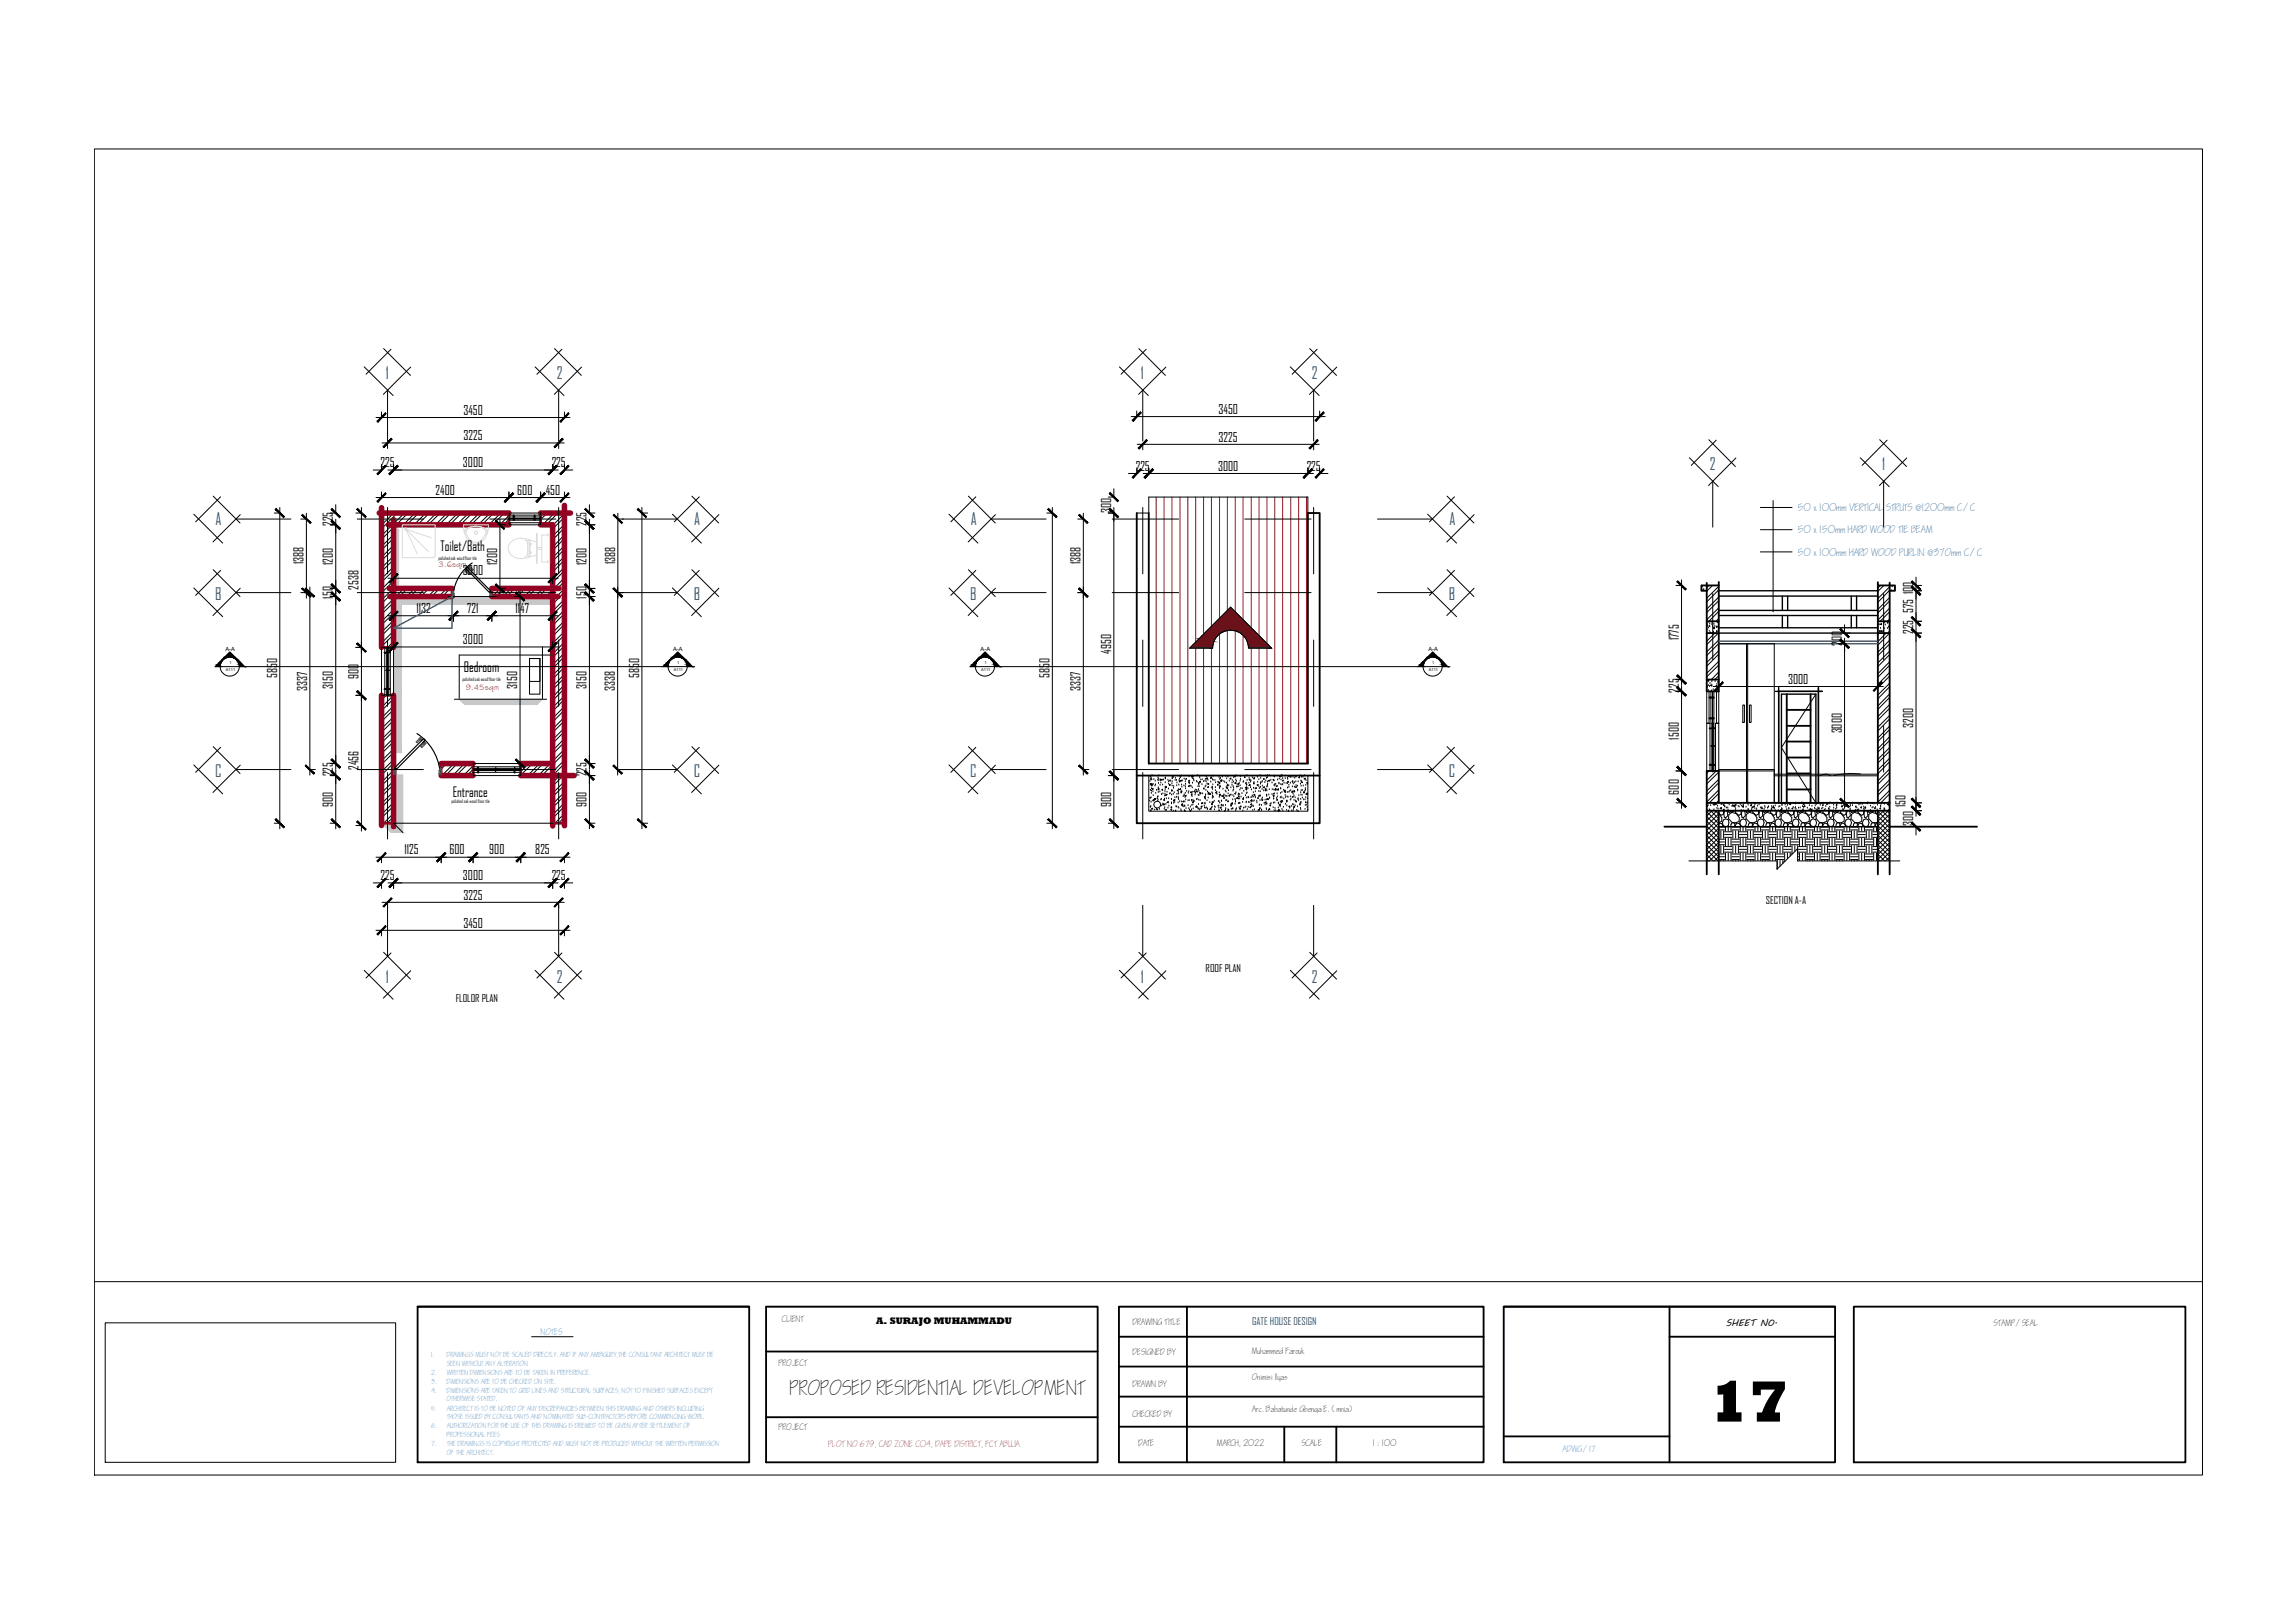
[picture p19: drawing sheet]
<svg xmlns="http://www.w3.org/2000/svg" width="420mm" height="297mm" viewBox="0 0 420 297" stroke-linecap="round" stroke-linejoin="round" font-family="sans-serif">
<defs><g id="words">
<text font-size="10.8" x="312.8" y="260.2">17</text>
<text font-size="3.5" x="144.7" y="255.4">PROPOSED RESIDENTIAL DEVELOPMENT</text>
<g font-size="3" fill="#105689">
<text x="70.6" y="69.3">1</text>
<text x="101.9" y="69.3">2</text>
<text x="208.9" y="69.3">1</text>
<text x="240.2" y="69.3">2</text>
<text x="313.1" y="86">2</text>
<text x="344.6" y="86">1</text>
<text x="39.5" y="96.1">A</text>
<text x="127.1" y="96.1">A</text>
<text x="177.7" y="96.1">A</text>
<text x="265.3" y="96.1">A</text>
<text x="39.4" y="109.8">B</text>
<text x="127" y="109.8">B</text>
<text x="177.6" y="109.8">B</text>
<text x="265.3" y="109.8">B</text>
<text x="39.4" y="142.2">C</text>
<text x="127" y="142.2">C</text>
<text x="177.6" y="142.2">C</text>
<text x="265.3" y="142.2">C</text>
<text x="70.6" y="179.8">1</text>
<text x="101.9" y="179.8">2</text>
<text x="208.9" y="179.8">1</text>
<text x="240.2" y="179.8">2</text>
</g>
<g font-size="2.5">
<text x="80.6" y="100.8">Toilet/Bath</text>
<text x="84.9" y="122.9">Bedroom</text>
<text x="82.9" y="145.8">Entrance</text>
</g>
<g font-size="2.4">
<text x="84.8" y="75.9">3450</text>
<text x="223.1" y="75.7">3450</text>
<text x="84.9" y="80.6">3225</text>
<text x="223.1" y="80.8">3225</text>
<text x="69.7" y="85.5">225</text>
<text x="84.8" y="85.5">3000</text>
<text x="101" y="85.5">225</text>
<text x="207.9" y="86.1">225</text>
<text x="223" y="86.1">3000</text>
<text x="239.2" y="86.1">225</text>
<text x="79.8" y="90.6">2400</text>
<text x="94.7" y="90.6">600</text>
<text x="99.9" y="90.6">450</text>
<text x="203.4" y="93.8" transform="rotate(-90 203.4 93.8)">300</text>
<text x="61" y="96.2" transform="rotate(-90 61 96.2)">225</text>
<text x="107.4" y="96.2" transform="rotate(-90 107.4 96.2)">225</text>
<text x="55.6" y="103.3" transform="rotate(-90 55.6 103.3)">1388</text>
<text x="61" y="103.4" transform="rotate(-90 61 103.4)">1200</text>
<text x="65.7" y="107.9" transform="rotate(-90 65.7 107.9)">2538</text>
<text x="84.8" y="105.3">3000</text>
<text x="91" y="103.4" transform="rotate(-90 91 103.4)">1200</text>
<text x="107.4" y="103.4" transform="rotate(-90 107.4 103.4)">1200</text>
<text x="112.6" y="103.3" transform="rotate(-90 112.6 103.3)">1388</text>
<text x="197.8" y="103.3" transform="rotate(-90 197.8 103.3)">1388</text>
<text x="61" y="109.6" transform="rotate(-90 61 109.6)">150</text>
<text x="76.2" y="112.2">1132</text>
<text x="85.6" y="112.2">721</text>
<text x="94.4" y="112.2">1147</text>
<text x="107.4" y="109.6" transform="rotate(-90 107.4 109.6)">150</text>
<text x="350.3" y="112.2" transform="rotate(-90 350.3 112.2)">575</text>
<text x="350.3" y="108.8" transform="rotate(-90 350.3 108.8)">100</text>
<text x="84.8" y="117.9">3000</text>
<text x="203.4" y="119.6" transform="rotate(-90 203.4 119.6)">4950</text>
<text x="307.3" y="117.2" transform="rotate(-90 307.3 117.2)">1775</text>
<text x="337.2" y="118.2" transform="rotate(-90 337.2 118.2)">200</text>
<text x="350.3" y="116" transform="rotate(-90 350.3 116)">225</text>
<text x="50.7" y="124.1" transform="rotate(-90 50.7 124.1)">5850</text>
<text x="65.7" y="124.2" transform="rotate(-90 65.7 124.2)">900</text>
<text x="117" y="124.1" transform="rotate(-90 117 124.1)">5850</text>
<text x="192.2" y="124.1" transform="rotate(-90 192.2 124.1)">5850</text>
<text x="327.4" y="125.1">3000</text>
<text x="56.2" y="126.4" transform="rotate(-90 56.2 126.4)">3337</text>
<text x="61" y="126" transform="rotate(-90 61 126)">3150</text>
<text x="94.7" y="126" transform="rotate(-90 94.7 126)">3150</text>
<text x="107.4" y="126" transform="rotate(-90 107.4 126)">3150</text>
<text x="112.6" y="126.4" transform="rotate(-90 112.6 126.4)">3338</text>
<text x="197.8" y="126.4" transform="rotate(-90 197.8 126.4)">3337</text>
<text x="307.3" y="126.7" transform="rotate(-90 307.3 126.7)">225</text>
<text x="307.3" y="135.4" transform="rotate(-90 307.3 135.4)">1500</text>
<text x="337.2" y="134.2" transform="rotate(-90 337.2 134.2)">3000</text>
<text x="350.3" y="133.2" transform="rotate(-90 350.3 133.2)">3200</text>
<text x="61" y="142.1" transform="rotate(-90 61 142.1)">225</text>
<text x="65.7" y="140.9" transform="rotate(-90 65.7 140.9)">2456</text>
<text x="107.4" y="142.1" transform="rotate(-90 107.4 142.1)">225</text>
<text x="61" y="147.7" transform="rotate(-90 61 147.7)">900</text>
<text x="107.4" y="147.7" transform="rotate(-90 107.4 147.7)">900</text>
<text x="203.4" y="147.7" transform="rotate(-90 203.4 147.7)">900</text>
<text x="307.3" y="145.4" transform="rotate(-90 307.3 145.4)">600</text>
<text x="348.8" y="147.7" transform="rotate(-90 348.8 147.7)">150</text>
<text x="350.3" y="151.2" transform="rotate(-90 350.3 151.2)">300</text>
<text x="69.7" y="161.1">225</text>
<text x="74" y="156.4">1125</text>
<text x="82.3" y="156.4">600</text>
<text x="84.8" y="161.1">3000</text>
<text x="89.6" y="156.4">900</text>
<text x="98" y="156.4">825</text>
<text x="101" y="161.1">225</text>
<text x="84.9" y="164.6">3225</text>
<text x="84.8" y="169.8">3450</text>
</g>
<g font-size="1.9">
<text x="323.3" y="165.4">SECTION A-A</text>
<text x="220.7" y="178">ROOF PLAN</text>
<text x="83.4" y="183.3">FLOLOR PLAN</text>
</g>
<text font-size="1.9" fill="#105689" x="229.2" y="242.5">GATE HOUSE DESIGN</text>
<g font-size="1.8" fill="#105689">
<text x="329.1" y="93.6">50 x 100mm VERTICAL STRUTS @1200mm C/C</text>
<text x="329.1" y="97.6">50 x 150mm HARD WOOD TIE BEAM</text>
<text x="329.1" y="101.7">50 x 100mm HARD WOOD PURLIN @37Omm C/C</text>
</g>
<text font-size="1.8" x="160.4" y="242.3">A. SURAJO MUHAMMADU</text>
<text font-size="1.7" x="315.9" y="242.7">SHEET NO.</text>
<g font-size="1.5" fill="#991b1e">
<text x="80.3" y="103.7">3.6sqm</text>
<text x="85.3" y="126.4">9.45sqm</text>
<text x="151.7" y="264.8">PLOT NO 679, CAD ZONE C04, DAPE DISTRICT, FCT ABUJA</text>
</g>
<g font-size="1.5" fill="#2776bb">
<text x="99" y="244.3">NOTES</text>
<text x="286.1" y="265.8">ADWG/17</text>
</g>
<g font-size="1.5">
<text x="143.2" y="242">CLIENT</text>
<text x="207.4" y="242.5">DRAWING TITLE</text>
<text x="365" y="242.6">STAMP/SEAL</text>
<text x="142.6" y="250">PROJECT</text>
<text x="207.4" y="248">DESIGNED BY</text>
<text x="229.2" y="247.9">Muhammed Farouk</text>
<text x="207.4" y="253.9">DRAWN BY</text>
<text x="229.2" y="252.6">Onimisi Ilyas</text>
<text x="142.6" y="261.7">PROJECT</text>
<text x="207.4" y="259.3">CHECKED BY</text>
<text x="229.2" y="258.5">Arc. Babatunde Gbenga E. (mnia)</text>
<text x="208.4" y="264.7">DATE</text>
<text x="222.8" y="264.7">MARCH, 2022</text>
<text x="238.3" y="264.7">SCALE</text>
<text x="251.4" y="264.7">1 : 100</text>
</g>
<g font-size="1.2" fill="#2776bb">
<text x="78.9" y="248.4">1.</text>
<text x="79" y="251.6">2.</text>
<text x="81.8" y="248.4">DRAWINGS MUST NOT BE SCALED DIRECTLY. AND IF ANY AMBIGUITY,THE CONSULTANT ARCHITECT MUST BE</text>
<text x="81.8" y="250">SEEN WITHOUT ANY ALTERATION</text>
<text x="81.9" y="251.6">WRITTEN DIMENSIONS ARE TO BE TAKEN IN PREFERENCE.</text>
<text x="79" y="253.2">3.</text>
<text x="79" y="254.9">4.</text>
<text x="81.8" y="253.2">DIMENSIONS ARE TO BE CHECKED ON SITE.</text>
<text x="81.8" y="254.9">DIMENSIONS ARE TAKEN TO GRID LINES AND STRUCTURAL SURFACES, NOT TO FINISHED SURFACES EXCEPT</text>
<text x="81.8" y="256.5">OTHERWISE STATED.</text>
<text x="78.9" y="258.1">5.</text>
<text x="79" y="261.4">6.</text>
<text x="81.8" y="263">PROFESSIONAL FEES</text>
<text x="81.9" y="258.1">ARCHITECT IS TO BE NOTED OF ANY DISCREPANCIES BETWEEN THIS DRAWING AND OTHERS INCLUDING</text>
<text x="81.9" y="259.8">THOSE ISSUED BY CONSULTANTS AND NOMINATED SUB-CONTRACTORS BEFORE COMMENCING WORK.</text>
<text x="81.9" y="261.4">AUTHORIZATION FOR THE USE OF THIS DRAWING IS DEEMED TO BE GIVEN AFTER SETTLEMENT OF</text>
<text x="79" y="264.6">7.</text>
<text x="81.8" y="266.3">OF THE ARCHITECT.</text>
<text x="81.9" y="264.6">THE DRAWINGS IS COPYRIGHT PROTECTED AND MUST NOT BE PRODUCED WITHOUT THE WRITTEN PERMISSION</text>
</g>
<g font-size="1">
<text x="41.3" y="119.2">A-A</text>
<text x="123.2" y="119.2">A-A</text>
<text x="179.5" y="119.2">A-A</text>
<text x="261.5" y="119.2">A-A</text>
</g>
<g font-size=".9">
<text x="80.3" y="102.5">polished oak wood floor tile</text>
<text x="84.7" y="124.6">polished oak wood floor tile</text>
<text x="82.6" y="146.9">polished oak wood floor tile</text>
</g>
<g font-size=".7">
<text x="41.4" y="122.9">A111</text>
<text x="42" y="121.5">1</text>
<text x="123.4" y="122.9">A111</text>
<text x="124" y="121.5">1</text>
<text x="179.6" y="122.9">A111</text>
<text x="180.2" y="121.5">1</text>
<text x="261.6" y="122.9">A111</text>
<text x="262.2" y="121.5">1</text>
</g>
</g></defs>
<!-- layer: wall -->
<g fill="none" stroke="#000" stroke-width=".18">
<path d="M17.3 27.3h385.9v242.7h-385.9zM66.7 67.1l5.3 5.3M68.8 76.4h35.6M69.9 75.4v1M70.2 63.8l4.9 4.9M71 71.4v9.3M71.6 63.9l-4.6 4.6M75.2 67.2l-5 5M98 67.1l5.3 5.3M101.5 63.8l4.9 4.9M102.3 71.4v9.3M102.9 63.9l-4.6 4.6"/>
<path d="M103.3 75.4v1M106.5 67.2l-5 5M204.9 67.1l5.3 5.3M207.1 76.2h35.5M208.1 75.2v1M208.5 63.8l4.9 4.9M209.2 71.4v9.3M209.8 63.9l-4.6 4.6M213.4 67.2l-5 5M236.2 67.1l5.3 5.3M239.8 63.8l4.9 4.9M240.5 71.4v9.3"/>
<path d="M241.1 63.9l-4.5 4.6M241.6 75.2v1M244.7 67.2l-5 5M35.5 94.1l5.3 5.3M39 90.8l4.9 4.9M40.4 90.9l-4.6 4.6M43.2 95h10.1M44 94.2l-5 5M50.2 93.9h1M51.2 92.9v58.8M55.1 95h1M56.1 93.9v15.6"/>
<path d="M60.5 96.1h1M61.5 92.4v1.5h-1M61.5 95v45.8M65.2 93.9h1M65.4 95h12.1M66.2 92.9v59.2M68.8 91.1h35.6M69.9 85v1h-1.6M69.9 90v1.1M69.9 81.1h33.4M70.1 93.9l-.2 .2M70.8 93.9l-.9 .9"/>
<path d="M71 81.1v1M71 92.9v12.1M71 86h31.2M72.1 97.8l-2.2 2.2M72.1 99.8l-2.2 2.2M72.1 96.5l-2.2 2.2M72.1 98.5l-2.2 2.2M72.1 85v1M72.1 93.9l-2.2 2.2M72.7 93.9l-2.8 2.9M74 93.9l-4.1 4.1M74.7 93.9l-2.2 2.2"/>
<path d="M76 93.9l-2.2 2.2M76.7 93.9l-2.2 2.2M78 93.9l-2.2 2.2M78.6 93.9l-2.1 2.2M79.9 93.9l-2.2 2.2M80.6 93.9l-2.2 2.2M81.9 93.9l-2.2 2.2M82.6 93.9l-2.3 2.2M83.9 93.9l-2.2 2.2M84.5 93.9l-2.2 2.2M85.8 93.9l-2.2 2.2M86.4 93.9l-2.1 2.2"/>
<path d="M87.8 93.9l-2.2 2.2M88.4 93.9l-2.2 2.2M89.7 95h12.1M89.7 93.9l-2.2 2.2M90.4 93.9l-2.2 2.2M91.5 96.1h1.1M91.5 95v13.7M91.7 93.9l-2.2 2.2M92.3 93.9l-2.1 2.2M93.2 93.9h5.8v.4h-5.8zM93.2 95.7h5.8v.4h-5.8zM93.2 94.6h5.8v.3h-5.8z"/>
<path d="M93.2 94.9h5.8v.3h-5.8zM93.2 94.4l-1.7 1.7M93.2 95l-1.1 1.1M93.2 90v1.1M93.9 94.3h.2v.9h-.2zM94.1 94.5l.1 .1zM94.1 94.9l.1 .2zM97.7 94.5l.1 .1zM97.7 94.9l.1 .2zM97.8 94.3h.2v.9h-.2zM99 90v1.1M99.5 93.9l-.5 .5"/>
<path d="M100.2 93.9l-1.2 1.2M101.2 85v1M101.5 93.9l-2.2 2.2M102.2 93.9l-2.2 2.2M102.3 81.1v1M102.3 92.9v12.1M103.3 94l-2.1 2.2M103.3 96l-2.1 2.1M103.3 97.9l-2.1 2.2M103.3 99.9l-2.1 2.2M103.3 94.7l-2.1 2.1M103.3 96.6l-2.1 2.2"/>
<path d="M103.3 98.6l-2.1 2.2M103.3 85v1h1.6M103.3 90v1.1M107.9 96.1h1M107.9 92.4v1.5h1M107.9 95v45.8M113.1 95h10.9M113.1 93.9v48M117.5 93.9h1.1M117.5 92.9v58.8M123.1 94.1l5.3 5.3M126.7 90.8l4.9 4.9"/>
<path d="M128 90.9l-4.6 4.6M131.6 94.2l-5 5M173.7 94.1l5.3 5.3M177.3 90.8l4.9 4.9M178.6 90.9l-4.5 4.6M181.4 95h10.1M182.2 94.2l-5 5M191.6 93.9h1.1M192.7 92.9v58.8M197.3 95h1M198.3 93.9v48M202.9 93.9h1.1"/>
<path d="M202.9 91h1.1M203.6 95h12.2M203.9 89.5v1.5M203.9 92.9v58.8M208.1 93.9h2.2v-2.9h29.1v2.9M208.1 85.6v1.1h-1.5M208.2 81.3h33.3M209.2 81.3v1M209.2 92.9v12.1M209.3 86.7h31.2M210.3 85.6v1.1M227.9 95h12.1"/>
<path d="M239.4 85.6v1.1M240.5 81.3v1M240.5 92.9v12.1M241.6 85.6v1.1h1.5M252.2 95h10M261.4 94.1l5.3 5.3M264.9 90.8l4.9 4.9M266.3 90.9l-4.6 4.6M269.9 94.2l-5 5M309.3 83.8l5.3 5.3M312.8 80.5l4.9 4.9M313.6 88.1v8.4"/>
<path d="M314.2 80.6l-4.6 4.6M317.8 83.8l-5 5.1M322.3 92.9h5.8M322.3 96.9h5.8M324.6 91.6v20.4M340.6 83.8l5.3 5.3M344.1 80.5l4.9 4.9M344.8 88.1v8.4M345.5 80.6l-4.6 4.6M349.1 83.8l-5 5.1M35.5 107.6l5.3 5.3M39 104.3l4.9 4.9"/>
<path d="M40.4 104.4l-4.6 4.6M43.2 108.5h10.1M44 107.7l-5 4.9M55.1 108.5h1.6M56.7 107.4v34.5M60.5 109.2h1M60.5 107.7h1M65.2 118.5h1M65.4 108.5h12.1M69.9 118.5h.5v8.8h-.5zM70.3 119.4l1.1 .1zM70.4 119.5h.2z"/>
<path d="M70.8 118.5h.2v8.8h-.2zM71 118.5h.2v8.8h-.2zM71 117.1v12.2M71 118.4h31.2M71 105.8h31.2M71 112.7h31.2M71.5 118.5h.6v8.8h-.6zM72.1 101.8l-2.2 2.1M72.1 103.7l-2.2 2.2M72.1 105.7l-2.2 2.2M72.1 107.7l-2.2 2.1M72.1 109.6l-2.2 2.2"/>
<path d="M72.1 111.5l-2.2 2.2M72.1 113.5l-2.2 2.2M72.1 115.5l-2.2 2.2M72.1 117.4l-1.1 1.1M72.1 100.5l-2.2 2.1M72.1 102.4l-2.2 2.2M72.1 104.4l-2.2 2.2M72.1 106.3l-2.2 2.2M72.1 110.3l-2.2 2.1M72.1 112.2l-2.2 2.2M72.1 114.2l-2.2 2.2M72.1 116.2l-2.2 2.1"/>
<path d="M72.1 118.1l-.5 .4M72.1 105.8v1M72.1 112.7v1M72.1 117.4v1M72.6 107.7l-2.7 2.8M74 107.7l-1.5 1.5M74.6 107.7l-1.4 1.5M75.9 107.7l-1.4 1.5M76.5 107.7l-1.4 1.5M77.9 107.7l-1.5 1.5M78.5 107.7l-1.5 1.5M79.8 107.7l-1.4 1.5"/>
<path d="M80.5 107.7l-1.5 1.5M81.8 107.7l-1.5 1.5M82 109.2h9.1M82.4 107.7l-1.4 1.5M82.8 108.7l-.5 .5M83 112.7v1M89.7 108.5h12.1M90 112.7v1M90.3 107.7l-.3 .3M91.5 107.7h1.1M91.6 107.7l-1.5 1.5M92.2 107.7l-1.4 1.5"/>
<path d="M93.6 107.7l-1.5 1.5M94.2 107.7l-1.4 1.5M94.2 109.2h1M95.2 108.2v32.6M95.5 107.7l-1.4 1.5M96.2 107.7l-1.5 1.5M97.5 107.7l-1.5 1.5M98.1 107.7l-1.4 1.5M99.3 118.4v9.6M99.4 107.7l-1.4 1.5M100.1 107.7l-1.5 1.5M101.2 119.9h-17.1v8.1"/>
<path d="M101.2 105.8v1M101.2 112.7v1M102.3 117.1v12.2M103.3 105.7l-3.4 3.5M103.3 106.4l-2.7 2.8M103.3 101.9l-2.1 2.1M103.3 103.8l-2.1 2.2M103.3 107.7l-2.1 2.2M103.3 109.7l-2.1 2.1M103.3 111.6l-2.1 2.2M103.3 113.6l-2.1 2.2M103.3 115.6l-2.1 2.1"/>
<path d="M103.3 117.5l-2.1 2.2M103.3 119.5l-2.1 2.2M103.3 100.5l-2.1 2.2M103.3 102.5l-2.1 2.2M103.3 104.4l-2.1 2.2M103.3 108.4l-2.1 2.2M103.3 110.3l-2.1 2.2M103.3 112.3l-2.1 2.2M103.3 114.3l-2.1 2.2M103.3 116.2l-2.1 2.2v-1M103.3 118.2l-2.1 2.2M107.9 109.2h1"/>
<path d="M107.9 107.7h1M113.1 108.5h10.9M123.1 107.6l5.3 5.3M126.7 104.3l4.9 4.9M128 104.4l-4.6 4.6M131.6 107.7l-5 4.9M173.7 107.6l5.3 5.3M177.3 104.3l4.9 4.9M178.6 104.4l-4.5 4.6M181.4 108.5h10.1M182.2 107.7l-5 4.9M197.3 108.5h1"/>
<path d="M203.6 108.5h12.2M209.2 117.1v12.2M222 118.6a3.3 3.3 0 0 1 3.3-3.3 3.3 3.3 0 0 1 3.3 3.3M222 118.6h-4.2l7.5-7.5 7.5 7.5h-4.2M227.9 108.5h12.1M240.5 117.1v12.2M252.2 108.5h10M261.4 107.6l5.3 5.3M264.9 104.3l4.9 4.9M266.3 104.4l-4.6 4.6M269.9 107.7l-5 4.9M306.8 107.1h1"/>
<path d="M307.8 106.1v19.3M311.5 108.1h.1M311.5 107.3h.1M311.6 107.1v.2M311.7 107.1l-.1 .2h.1M311.8 108h.1M311.9 107.9h.1M312.5 115.2h.1M312.5 114.1h.1M312.5 114.4h.1M312.6 114.6h.1M312.6 115.9l-.1 .1"/>
<path d="M312.8 114.9h.1M312.9 107.1l-.4 .4M312.9 115.5h.1M312.9 114.5l.1 .1M313 114.2h.1M313 114.5l-.1 .1h.2M313.1 115.8h.1M313.4 114.3h.1M313.4 114h.1M313.5 107.1l-1 1.1M313.6 114.7h.1M313.6 108.6v12.1"/>
<path d="M313.6 115l.3-.2v.3M313.6 115h.3M313.7 115.7h.1M313.8 114.3h.1M313.8 115.1h.1M313.9 114.6h.1M313.9 115.9l-1.4 1.4M314.2 115.6h.1M314.3 115.6h.1M314.3 114.7h.1M314.4 114.6l-.2 .1M314.4 114.7l-.1 .1h-.1"/>
<path d="M314.4 114h.1M314.5 115.6h.1M314.6 115.9l-2.1 2.1M314.7 111.9l-1.9 1.8v.1l.1-.1M314.7 107.3l-2.2 2.2M314.7 109.3l-2.2 2.2M314.7 111.3l-2.2 2.1M314.7 113.2l-.5 .5M314.7 117.1l-2.2 2.2M314.7 119.1l-2.2 2.1M314.7 108l-2.2 2.2M314.7 109.9l-2.2 2.2"/>
<path d="M314.7 117.8l-2.2 2.2M314.7 119.7l-2.2 2.2M314.7 117.8h10.1v29.1M319.7 117.8v29.1M320 117.8v29.1M322.3 101h5.8M336.7 117.8h1M337.7 114.3v1.6h1M337.7 116.8v31.2M343.9 114.3h.1M343.9 113.7h-.1M344 115.9l-.2 .2"/>
<path d="M344 114.3h.1M344.1 115.4v.2M344.2 115.4l-.1 .1h.1M344.3 114.3h.2M344.3 107.1l-.5 .5M344.3 115h.1M344.4 114.1l.1 .2M344.5 114.1l-.2 .2M344.5 115.4l-.1 .2-.1-.1M344.5 115.4l-.2 .1M344.7 115.6h.1M344.8 115.7h.1"/>
<path d="M344.8 108.6v12.1M344.9 114.1h.1M344.9 114.9h.1M344.9 115.5h.1M344.9 113.7h.1M344.9 107.1l-1.1 1.1M345 115.1h.1M345.1 113.7l-.1 .1-.1-.1M345.1 114.4h.1M345.3 115.9l-1.5 1.5M345.5 113.7l.1 .2M345.6 115h.1"/>
<path d="M345.6 114.1h.1M345.6 113.7l-.1 .1 .2 .1M345.7 114.8h.1M345.9 115.9h.1M345.9 115.6v.1M345.9 115.5l-.1 .2h.1M345.9 107.4l-2.1 2.2M345.9 109.3l-2.1 2.2M345.9 111.3l-2.1 2.2M345.9 113.3l-.4 .4M345.9 117.2l-2.1 2.2M345.9 119.2l-2.1 2.1"/>
<path d="M345.9 108l-2.1 2.2M345.9 110l-2.1 2.2M345.9 112l-1.7 1.7M345.9 115.9l-2.1 2.2M345.9 117.9l-2.1 2.1M345.9 119.8l-2.1 2.2M346.2 108.1h.1M346.4 107.4h.1M350.8 113.7h1M350.8 115.9h1M350.8 105.6v9.1M350.8 114.9v34.5"/>
<path d="M350.8 108.1h1M350.8 107.1h1M35.5 140l5.3 5.3M39 136.7l4.9 4.9M40.4 136.8l-4.6 4.6M44.7 122l-2.6-2.7-2.7 2.7h87.8M60.5 139.7h1M65.2 127.3h1M70.1 127.3l-.2 .2M70.3 126.1h1.1v.1h-1.1zM70.4 126l.2 .1zM70.7 122.6l.6 .1z"/>
<path d="M70.7 127.3l-.8 .8M72.1 127.3l-2.2 2.2M72.1 129.2l-2.2 2.2M72.1 131.2l-2.2 2.2M72.1 133.1l-2.2 2.2M72.1 135.1l-2.2 2.2M72.1 137.1l-2.2 2.1M72.1 139l-2.2 2.2M72.1 127.9l-2.2 2.2M72.1 129.9l-2.2 2.1M72.1 131.8l-2.2 2.2M72.1 133.8l-2.2 2.2"/>
<path d="M72.1 135.8l-2.2 2.1M72.1 137.7l-2.2 2.2M72.1 139.7l-2.2 2.2M81.2 139.7l-.4 .4M81.8 139.7l-1 1.1M83.1 139.7l-2.2 2.2M83.2 128h16.9M83.7 139.7l-2.1 2.2M85 139.7l-2.1 2.2M85.7 139.7l-2.2 2.2M86.6 139.7h8.7v.6h-8.7zM94.2 139.7h1"/>
<path d="M95.5 139.7l-.2 .2M96.8 139.7l-1.5 1.5M96.9 120.5h1.9v6.5h-1.9zM96.9 120.5h1.9v4.2h-1.9zM97.5 139.7l-2.2 2.2M98.8 139.7l-2.2 2.2M99.4 139.7l-2.2 2.2M100.8 139.7l-2.2 2.2M103.3 139.1l-2.8 2.8M103.3 137.8l-4.1 4.1M103.3 121.5l-2.1 2.1M103.3 123.4l-2.1 2.2"/>
<path d="M103.3 125.3l-2.1 2.3M103.3 127.3l-2.1 2.2M103.3 129.3l-2.1 2.2M103.3 131.2l-2.1 2.2M103.3 133.2l-2.1 2.2M103.3 135.2l-2.1 2.2M103.3 137.1l-2.1 2.2M103.3 120.1l-2.1 2.2M103.3 122.1l-2.1 2.2M103.3 124.1l-2.1 2.1M103.3 126l-2.1 2.2M103.3 128l-2.1 2.2"/>
<path d="M103.3 130l-2.1 2.1M103.3 131.9l-2.1 2.2M103.3 133.9l-2.1 2.2M103.3 135.8l-2.1 2.2M103.3 139.7l-2.1 2.2M107.9 139.7h1M121.4 122l2.7-2.7 2.6 2.7M123.1 140l5.3 5.3M126.7 136.7l4.9 4.9M128 136.8l-4.6 4.6M173.7 140l5.3 5.3M177.3 136.7l4.9 4.9"/>
<path d="M178.6 136.8l-4.5 4.6M183 122l-2.7-2.7-2.7 2.7h87.8M259.6 122l2.7-2.7 2.7 2.7M261.4 140l5.3 5.3M264.9 136.7l4.9 4.9M266.3 136.8l-4.6 4.6M306.8 126.5h1M306.8 124.4h1M307.8 125.5v22.5M312.5 132.4h.6v8.7h-.6zM312.5 126.5h.4v5.9h-.4zM312.5 125.7h.1"/>
<path d="M312.5 125.5v.3M312.5 125.5v.1M312.7 124.7h.1M312.8 125.5h.1M312.8 126.4h.1M312.8 124.5h-.1M312.8 124.5v.2l-.1-.1M312.9 131.4h.9v.2h-.9zM312.9 127.6h.9v.1h-.9zM312.9 133.2h1.1v.2h-1.1zM312.9 140h1.1zM313 125.6h.1"/>
<path d="M313.1 125.1h.1M313.1 133.4h.1zM313.1 139.9l.1 .1zM313.1 131.4h.1zM313.1 127.7l.1 .1zM313.2 136.5l.7 .1zM313.2 126.5h.3v5.9h-.3zM313.2 125.3l.1 .2M313.3 125.3l-.1 .2h.2M313.4 126.4h.1M313.4 124.8h.1M313.4 125.6h.1"/>
<path d="M313.4 125.4h.1M313.4 132.4h.2v8.7h-.2zM313.4 124.5h.1M313.5 124.4h.1M313.5 126.5h.3v5.9h-.3zM313.5 131.3l.2 .1zM313.5 127.7l.2 .1zM313.6 132.4h.2v8.7h-.2zM313.6 132.9v8.4M313.6 126.2h.1M313.6 125.6h31.2M314 124.8h.1"/>
<path d="M314 124.4h.1M314.1 132.4h.6v8.7h-.6zM314.2 125.5h.1l-.1 .1M314.2 126.5h.5v5.9h-.5zM314.3 125.7h.1M314.3 125.3h.1M314.4 126.3h.1M314.5 124.9h.1M314.6 126.3h.1M314.6 124.7h.1M314.6 125.5h.1M314.7 121l-2.2 2.2"/>
<path d="M314.7 123l-1.4 1.4M314.7 121.7l-2.2 2.2M314.7 123.7l-.8 .7M314.7 124.6v1M319.1 129h.3v3.2h-.3zM320.3 129h.3v3.2h-.3zM332.4 127l-6.3 9.8 6.3 10.1M343.8 124.6v1M344.8 132.9v8.4M345.9 121.1l-2.1 2.2M345.9 123.1l-2.1 2.2M345.9 125.1l-2.1 2.1"/>
<path d="M345.9 127l-2.1 2.2M345.9 128.9l-2.1 2.2M345.9 130.9l-2.1 2.2M345.9 132.9l-2.1 2.2M345.9 134.8l-2.1 2.2M345.9 136.8l-2.1 2.2M345.9 138.8l-2.1 2.1M345.9 121.8l-2.1 2.2M345.9 123.7l-2.1 2.2M345.9 125.7l-2.1 2.2M345.9 127.6l-2.1 2.2M345.9 129.6l-2.1 2.2"/>
<path d="M345.9 131.6l-2.1 2.2M345.9 133.5l-2.1 2.2M345.9 135.5l-2.1 2.2M345.9 137.5l-2.1 2.2M345.9 139.4l-2.1 2.2M43.2 140.8h10.1M44 140l-5 5M50.2 150.7h1M56.7 140.8h1M60.5 150.7h1M60.5 141.9h1M61.5 140.9v10.8"/>
<path d="M65.2 151.1h1M65.4 140.8h12.1M68.8 156.9h35.6M69.9 156.9v1M71 141.4v12.1M72.1 141l-2.2 2.2M72.1 143l-2.2 2.1M72.1 144.9l-2.2 2.2M72.1 146.9l-2.2 2.2M72.1 148.8l-1.9 1.9M72.1 141.6l-2.2 2.2M72.1 143.6l-2.2 2.2"/>
<path d="M72.1 145.5l-2.2 2.2M72.1 147.5l-2.2 2.2M72.1 149.5l-1.2 1.2M80.8 156.9v1M86.6 141.4h8.7v.5h-8.7zM86.6 140.6h8.7v.2h-8.7zM86.6 140.8h8.7v.2h-8.7zM86.6 140.2l-1.8 1.7M86.6 140.8l-1.1 1.1M86.6 156.9v1M87.5 140.4h.1v1.1h-.1zM87.6 141.1v.3z"/>
<path d="M89.7 140.8h12.1M90.7 140.5l.1 .6zM94.1 141.1l.1 .3zM94.2 140.4l.1 1.1zM95.3 156.9v1M101.2 150.7h-29.1l1.6 1.7M102.3 141.4v12.1M103.3 141.1l-2.1 2.2M103.3 141.7l-2.1 2.2M103.3 143l-2.1 2.2M103.3 145l-2.1 2.2M103.3 146.9l-2.1 2.2"/>
<path d="M103.3 148.9l-1.7 1.8M103.3 143.7l-2.1 2.1M103.3 145.6l-2.1 2.2M103.3 147.6l-2.1 2.2M103.3 149.6l-1.1 1.1M103.3 156.9v1M107.9 150.7h1M107.9 141.9h1M107.9 140.9v10.8M113.1 140.8h10.9M117.5 150.7h1.1M131.6 140l-5 5"/>
<path d="M181.4 140.8h10.1M182.2 140l-5 5M191.6 150.7h1.1M198.3 140.8h1M202.9 150.7h1.1M202.9 141.9h1.1M203.6 140.8h12.2M209.2 141.4v12.1M210.3 141.9v6.6h29.1v-6.6M210.5 146.6h.1M210.5 143h.1M210.5 146.1h.1"/>
<path d="M210.6 146.1h.1M210.6 142.2h.1M210.6 147.7h.1M210.6 144.7h.1M210.7 148.4h.1M210.7 147.6h.1M210.7 142.5v.1M210.7 146h.1M210.7 146.8h.1M210.7 148.3h.1M210.7 142.4h.1M210.7 143.7h.2"/>
<path d="M210.7 143.4l-.1 .1M210.7 143.4v.2l-.1-.1M210.8 145.2h.1M210.8 142.5l-.1 .1h.1M210.8 144.4h.1M210.8 144.8h.1M210.9 142.7h.1M210.9 143.6h.1M210.9 143.9h.1M210.9 141.9h.1M210.9 143.5v.3M210.9 143.5l-.2 .2"/>
<path d="M211 144.3v.2M211 147.9l-.2 .1 .1 .1 .1-.1M211.1 144.9h.1M211.1 146.5l.1-.2 .1 .2zM211.1 145.6h.1M211.1 143.6h.1M211.1 146.6h.1M211.1 144.3l-.1 .1h.1M211.2 142.7h.1M211.3 148.3h.1M211.4 146.1v.2M211.5 143.8h.1"/>
<path d="M211.5 146.1l-.2 .2h.2M211.5 143h.1M211.5 143.6h.1M211.6 145.2h.1M211.6 146.2l-.1 .1h-.1M211.6 146.1l-.2 .1M211.7 148.1h.1M211.7 148v.1M211.8 144.7h.1M211.8 148l-.1 .1M211.9 146.2h.1M211.9 148.3h.1"/>
<path d="M211.9 145.9h.1M212 146.6h.1M212 142.8h.1M212 145.8h.1M212 146.4h.1M212 142.4h.1M212 144.2h.1M212 145h.1M212 144.4h.1M212.1 143.4h.1M212.1 142.6h.1M212.1 142h.1"/>
<path d="M212.1 142.9h.1M212.2 144.4l-.1 .2-.1-.1M212.2 144.4h-.2M212.3 148.1h.1M212.3 144.9h.1M212.4 143.7h.1M212.4 142.6l.1 .2M212.5 142.7h.1M212.5 143.3h.1M212.5 146.4h.1M212.5 142.6l-.1 .1h.2M212.6 145.4h.1"/>
<path d="M212.6 146.3h.1M212.7 147.5h.1M212.8 144.5v.1M212.8 142.6l-.1 .2-.1-.1M212.8 142.6l-.2 .1M212.9 143.7h.1M212.9 144.4l-.2 .2h.2M212.9 147.2h.1M212.9 145.3h.1M213 142.7h.1M213.1 147.1l-.2 .1M213.1 147.2l-.1 .1-.1-.1"/>
<path d="M213.1 146.3v.2M213.1 148.1h.1M213.2 146.5h.1M213.2 147.3h.1M213.2 146.3h.1M213.2 146.3l-.1 .1h.1M213.2 145.7h.1M213.2 147.8h.1M213.3 144.9h.1M213.3 145.3h.1M213.3 143.3h.1M213.3 144.1h.1"/>
<path d="M213.3 144.5h.1M213.3 142.5h.1M213.3 144.1h.3M213.4 142.4h.1M213.4 142.5h.1M213.4 145.6h.1M213.4 144.1l.1-.2v.2M213.4 144.1h.1M213.4 147.2h.1M213.4 148.1l.1 .2M213.5 145.4h.2l-.1 .1h-.1M213.5 146.2h.1"/>
<path d="M213.5 148.1l-.1 .2h.2M213.7 145h.1M213.7 146.9h.2v-.2l-.2 .2M213.8 147.9h.1M213.8 142.8h.1M213.9 144.4h.1M214 143.5h.1M214 143.1h.1M214 146.2h.1M214 147.5h.1M214.1 143.8h.1M214.2 145.3h.1"/>
<path d="M214.2 142.8v.1M214.2 145.2h.1M214.2 142.7v.2h.1M214.2 143.6h-.1M214.2 143.6v.2l-.1-.1M214.3 148.2l.2-.1v.2l-.2-.1M214.4 147.9h.1M214.4 147.8h.1M214.5 146.3h.1M214.5 147.1h.1M214.5 146.9h.1M214.5 145.5h.1"/>
<path d="M214.5 147.9h.1M214.5 144.6v.2M214.5 144.7h.1M214.5 143.4h.1M214.6 143h.1M214.6 143.8h.1M214.6 142.5h.1M214.6 144.6l-.1 .1h.1M214.6 142.2h.1M214.7 141.9h.1M214.8 142.3h.1M214.8 145.4h.1"/>
<path d="M214.8 148.5h.1M214.8 144.3h.1M214.8 146.5l.1 .1M214.9 143.9h.1M214.9 147h.1M214.9 146.4h.2l-.3 .2h.2M215 145.1h.1M215.1 146.9h.1M215.1 146h.1M215.1 142.8h.1M215.2 142.5h.1M215.2 148.3v.1"/>
<path d="M215.3 148.3l-.1 .1h.1M215.3 147.6h.1M215.3 147.7h.1M215.4 142.8h.1M215.4 145.9h.1M215.4 143.8h.1M215.5 143.3h.1M215.5 145.4h.1M215.7 146.9h.1M215.7 147.7h.1M215.7 145.9h.1M215.7 144.6l-.2 .1h.1l.1-.1"/>
<path d="M215.7 146.1h.1M215.7 145h.1M215.8 144.5h.1M215.8 145.3h.1M215.8 146.3h.1M215.8 143.7h.1M215.8 147.9h.1M215.9 142.9h.1M215.9 142.1h.1M215.9 142.6h.1M215.9 142.9v.2M215.9 144.5h.3"/>
<path d="M216 146.7h.1M216 142.9l-.1 .1 .2 .1M216.1 142.3h.1M216.1 144.3l.1 .3M216.2 144.3l-.3 .2M216.2 145.1h.1M216.2 148.2h.1M216.2 148.5h.1M216.2 142h.1M216.3 145.1h.1M216.3 144.8v.1M216.3 147.3h.2v-.2l-.2 .2"/>
<path d="M216.3 142.8l-.2 .1M216.3 142.8l-.1 .2-.1-.1M216.3 144.9h.1M216.3 143.7h.1M216.3 146.8h.1M216.4 144.1h.1M216.4 144.7l-.2 .2h.2M216.5 142.9h.1M216.5 147.4v.1l-.1-.1M216.6 147.3l-.2 .1M216.6 145.8h.1M216.6 147.7h.1"/>
<path d="M216.6 146.6v.2M216.7 146.6l-.1 .1h.1M216.7 143.8h.1M216.8 145.5h.1M216.8 142.6h.1M216.8 145.7h.1M216.8 148.4h.1M216.9 148.4h.1M216.9 147.5h.1M216.9 146.8h.1M216.9 147.6h.1M217 146h.1"/>
<path d="M217 148.4v.1M217 145.2h.1M217 143.1h.1M217 144h.1M217 143.6h.1M217 144.4h.1M217.1 142.7h.1M217.1 146.4h.1M217.1 148h.1M217.1 145.6v.2l-.1-.1M217.2 145.5l-.2 .1M217.2 142.6h.1"/>
<path d="M217.3 144.8h.1M217.5 146.6h.1M217.5 147.4h.1M217.6 145.2h.1M217.6 143h.1M217.6 144.9h.1M217.6 148h.1M217.7 142.2h.1M217.7 143.1v.2M217.7 143.4h.1M217.7 146.5h.1M217.8 148.3h.1"/>
<path d="M217.8 143h.1M217.8 143.1l-.2 .1h.2M217.8 143.8h-.2M217.8 143.8l-.1 .2-.1-.1M217.8 148.4l.1 .1M217.9 143.8h.1M217.9 147.7h.1M218 144.9l.1 .2M218 148.3l-.2 .1M218 148.3v.2M218.1 143.9h.1M218.1 145.5h.1"/>
<path d="M218.1 144.9l-.1 .1 .1 .1M218.1 148.2h.1M218.1 146.5h.1M218.2 146.6h.1M218.2 147.4h.1M218.2 145.6h.1M218.2 142.1l.2-.1-.1 .2-.1-.1M218.2 145.8h.1M218.2 142.3h.1M218.2 145.4h.1M218.2 142.1l.2 .1M218.3 144.2h.1"/>
<path d="M218.3 145h.1M218.3 142.1h.1M218.3 143.3h.1M218.4 142.5h.1M218.4 146.8v.1M218.4 147.3h.1M218.4 146.5h.1M218.4 141.9v.3M218.4 148h.1M218.4 146.7l-.1 .2h.2M218.4 141.9l-.2 .3M218.5 142.7h.1"/>
<path d="M218.6 142.9h.1M218.6 146.5l-.2 .1M218.6 146.6v.1l-.2-.1M218.8 145.5h.1M218.8 144.9h-.2l.1-.2 .1 .2M218.8 144.6h.1M218.9 145.2h.1M218.9 147.7h.2M218.9 147.7l.2-.2v.2M219 143h.1M219 147.7h.1M219 144.8h.2v.1h-.2"/>
<path d="M219.1 146.3h.1M219.1 144.7h.1M219.2 143.2h.1M219.2 146.3h.1M219.2 141.9h.1M219.2 147.8h.1M219.3 148.1h.1M219.3 144h.1M219.4 145.5h.1M219.4 147.2h.1M219.4 148h.1M219.4 144.5h.1"/>
<path d="M219.4 143.4h.1M219.4 143.3l.1 .1M219.5 146.4h.1M219.5 143.6h.1M219.5 144.8h.1M219.5 145.6h.1M219.5 144h.1M219.5 143.2l-.1 .1M219.6 143.2h.1M219.6 142.4h.1M219.6 145.2h.1M219.6 148.3h.1"/>
<path d="M219.7 142.1h.1M219.7 145.4h.1M219.7 146.5h.1M219.7 148.1h.1M219.8 145.1v.1M219.8 143h-.2M219.8 143v.2l-.2-.1M219.8 142.7h.1M219.9 145.1l-.1 .1h.1M219.9 148h.1M220 147.1h.1M220 143.6h.1"/>
<path d="M220 147.5v.2l-.1-.1M220.1 142.7h.1M220.1 146.9v.2M220.1 147.5l-.2 .1M220.2 145.3h.1M220.2 146.9l-.1 .1 .1 .1M220.3 144.4h.1M220.3 143h.1M220.5 144.4h.1M220.5 147.5h.1M220.5 147.8h.1M220.6 147h.1"/>
<path d="M220.6 146.1h.1M220.6 143h.1M220.6 147.1h.1M220.6 147.9h.1M220.6 144h.1M220.6 145.8v.1l-.1-.1M220.7 146.3h.1M220.7 142.6h.1M220.7 145.6h.1M220.7 145.8h-.2M220.7 145.5h.1M220.8 143.8h.1"/>
<path d="M220.8 144.7h.1M220.8 143h.1M220.8 142.5h.3M220.9 142.2h.1M220.9 147.9h.1M220.9 142.5l.1-.1v.2M221 143.5h.1M221 146.6h.1M221 148.2h.1M221.1 144.9h.1M221.1 148h.1M221.1 142.8h.1"/>
<path d="M221.1 145.3l.3-.2v.3M221.1 145.3h.3M221.2 146.1h.1M221.2 143.4v.2M221.2 145.2h.1M221.2 144v.1h-.1M221.3 143.4l-.2 .1h.2M221.3 144l-.2 .1M221.5 146.9h.1M221.5 145.3h.1M221.5 145.4h.2M221.5 148.1h.2"/>
<path d="M221.5 145.2v.2M221.6 142.5h.1M221.6 145.2l-.1 .1M221.7 143.1h.1M221.7 147.9v.3M221.7 147.9l-.2 .2M221.8 147.9h.1M221.8 142.2v.2l-.1-.1M221.9 144.2h.1M221.9 145.1h.1M221.9 147.1v.1M221.9 142.2l-.2 .1"/>
<path d="M221.9 146.9h.1M221.9 147.7h.1M221.9 144.1h.1M221.9 147.2h.1M222 146.1h.1M222 144.1h.1M222 147.1l-.2 .1h.2M222 144.5h.1M222 145.3h.1M222 145.7h.1M222 142.7h.1M222 145.8h.1"/>
<path d="M222 143.6h.1M222.1 142.8h.1M222.1 142h.1M222.1 145.9h.1M222.1 146.7l-.1 .1 .1 .1v-.1M222.3 146.6h.1M222.3 148.2h.1M222.4 147.7h.1M222.4 142.8h.1M222.5 147.8h.1M222.5 144.1h.1M222.5 144.7h.1"/>
<path d="M222.5 143.3h.1M222.7 144.9l-.2 .1M222.7 145v.2l-.2-.1M222.8 145h.1M222.8 145.4h.1M222.9 143.6l.1 .1M223 143.2h.1M223 147.6h.1M223 143.5l-.1 .2h.2M223.1 146.7h.1M223.1 147.5h.1M223.1 148.4h.1"/>
<path d="M223.1 143.2h.1M223.1 147.9h.1M223.2 146.7h.1M223.2 142.3h.1M223.2 145.1h.1M223.2 145.9h.1M223.3 144.3h.1M223.3 148.4h.1M223.3 144.1h.1M223.3 145.4v.1M223.3 142.7h.1M223.3 143.5h.1"/>
<path d="M223.3 145.7h.1M223.3 143.9h.1M223.3 147h.1M223.3 143.2l-.2 .1M223.3 143.2v.2l-.2-.1M223.4 145.4l-.2 .1h.2M223.4 144h.1M223.4 142.5h.1M223.4 145.5h.1M223.4 142.9l.2 .1v-.3l-.2 .3M223.6 147.4h.1M223.6 147.7l-.1 .2-.1-.1"/>
<path d="M223.6 146.7h.1M223.6 147.2v.2M223.6 147.7l-.2 .1M223.6 146.6h.1M223.6 148.3h.1M223.7 145.8h.1M223.7 147.2l-.1 .1M223.7 142.9h.1M223.8 142.2h.1M223.8 145.7l.2 .1-.1-.3-.1 .3M223.9 144.4h.1M223.9 147.5h.1"/>
<path d="M223.9 147.4h.1M224.1 143h.1M224.1 145.5h.1M224.1 148.5l.2-.2v.2M224.2 146l-.1 .1h-.1M224.2 145.9l-.2 .1M224.2 143.2h.1M224.3 145.7h.1M224.3 144.8h.1M224.4 147.4h.1M224.4 148.2h.1M224.4 146.6h.1"/>
<path d="M224.4 148h.1M224.5 144.9h.1M224.5 145.8h.1M224.5 142h-.1M224.5 144.1h.1M224.5 143.3h.1M224.6 142.5h.1M224.6 146.5h.1M224.6 144.2h.1M224.6 145.8h.1M224.7 143.7v.1M224.7 142.1h.1"/>
<path d="M224.7 143.7h.1M224.7 146.8h.1M224.7 144.2v.2l-.1-.1M224.8 143.7l-.1 .1h.1M224.8 144.2h-.2M224.8 148.2h.1M224.8 142.2h.1M224.8 145.3h.1M224.8 148.4h.1M224.9 144.7h.1M224.9 146.7h.1M225 143.8h.1"/>
<path d="M225 148.3h.1M225 145.5v.2M225 143h.1M225.1 145.5l-.1 .2h.1M225.2 145.5h.1M225.3 144.2h.1M225.3 147.3h.1M225.3 147.4l.1 .1M225.3 142.5v.1l-.1-.1M225.4 145.5h.1M225.4 142.4l-.2 .1M225.4 148.1h.1"/>
<path d="M225.5 147.2h.1M225.5 147.4l-.2 .1h.2M225.5 147l.1-.1v.2l-.1-.1M225.6 143.7h.1M225.6 143.3h.1M225.6 142.8h.1M225.6 147.2h.1M225.6 148h.1M225.7 146.4h.1M225.7 144.8h.1M225.7 145.6h.1M225.7 148h.1"/>
<path d="M225.8 144h.1M225.8 143.1h.1M225.8 142.3h.1M225.8 144.6h.1M225.8 144.2h.1M225.9 145.8h.1M226.1 146.3h.1M226.1 147.2h.1M226.1 142v.2M226.2 146.8h.1M226.2 143.4h.1M226.2 146.5h.1"/>
<path d="M226.2 142l-.1 .2h.1M226.2 142.7h.1M226.2 148.4h.1M226.2 145.2h-.1v.1l.1-.1M226.3 142h.1M226.3 145.1h.1M226.3 148.2h.1M226.3 143.3h-.2l.1-.1 .1 .2M226.4 148h.1M226.4 143h.1M226.4 146.1l.2-.2v.3M226.4 146.1h.2"/>
<path d="M226.4 143.8v.2M226.5 143.6h.1M226.5 143.8l-.1 .2h.2M226.7 145.5h.1M226.7 145.3h.1M226.7 146.2h.1M226.7 147.1h.1M226.8 144h.1M226.8 145.7v.1M226.8 143.4l-.1 .1v.1l.1-.2M226.9 147.8h.1M226.9 143.3h.1"/>
<path d="M226.9 145.7l-.2 .1h.2M226.9 147h.1M226.9 148l.1 .1M226.9 145.4h.1M226.9 146.2h.1M227 144.6h.1M227 147.1h.1M227 143h.1M227 143.8h.1M227 148.1h.1M227.1 142.2h.1M227.1 147.9l-.2 .1"/>
<path d="M227.1 148l-.1 .1M227.1 142.7h.1M227.1 147.5v.2M227.2 144.3h.1M227.2 145.9h.1M227.2 147.5l-.1 .2h.1M227.4 145.2h.1M227.4 144.4h.1M227.5 146.9h.1M227.5 148.4h.1M227.6 143.2h.1M227.6 146.3h.1"/>
<path d="M227.7 146.1h.1M227.7 143h.1M227.7 147.9h.1M227.7 146.1l-.2 .1 .1 .1 .1-.1M227.7 144.8h.1M227.8 142.2l.1 .1M227.9 140.8h12.1M227.9 147.8h.1M227.9 142.2l-.1 .1h.2M228 144.3h.1M228 145.6h.1M228 143.4h.1"/>
<path d="M228.1 147.7h.1M228.1 146.9h.1M228.2 145.2h.1M228.2 146.1h.1M228.2 143.4h.1M228.2 143.7h.1M228.2 146.8h.1M228.2 144v.1M228.2 144.4h.1M228.3 143.6h.1M228.3 144l-.1 .1h.1M228.3 144.4h-.2"/>
<path d="M228.3 144.4l-.1 .2-.1-.1M228.3 142h.1M228.3 142.8h.1M228.3 145.1h.1M228.3 148.2h.1M228.5 144.4h.1M228.5 147.7h.1M228.5 145.9h.1M228.5 145.8l.1 .2M228.6 146.9h.1M228.6 145.8l-.1 .2h.1M228.6 143.3h.1"/>
<path d="M228.6 143.7l.3 .1M228.7 142.5h.1M228.7 142.7l.2-.1-.1 .2-.1-.1M228.8 146.9h.1M228.8 143.6l.1 .2M228.9 147.7v.1M228.9 143.6l-.3 .2M228.9 144.1h.1M228.9 143.1h.1M228.9 147.7v.1h.1M229 142.9h.1M229 146h.1"/>
<path d="M229.1 144.6h.1M229.1 147.7h.1M229.1 147.2v.1l-.2-.1M229.2 146.8h.1M229.2 146.3v.3l-.2-.1M229.2 147.1l-.2 .1M229.2 145.9h.1M229.2 146.3l-.2 .3M229.3 142.4h.1M229.3 145.7h.1M229.4 147.5h.1M229.4 148.3h.1"/>
<path d="M229.4 146.7h.1M229.4 145.1h.1M229.4 145.9h.1M229.4 147.6h.1M229.5 144.3h.1M229.5 143.5h.1M229.6 142.6h.1M229.6 143.2h.1M229.6 142.3v.2M229.6 143.5h.1M229.6 146.6h.1M229.7 148.2h.1"/>
<path d="M229.7 142.3l-.1 .2h.1M229.7 145.4v.1h-.2M229.7 145.4h-.1M229.8 145.8h.1M229.8 144.4h.1M229.8 144.9h.1M229.8 146h.1M229.9 144.1l.1 .2M230 144.1l-.1 .2h.1M230.1 146.6h.1M230.1 146.9h.1M230.2 143.6h.1v.2l-.2-.1"/>
<path d="M230.2 142.2h.1M230.3 143.2h.1M230.3 146v.1M230.3 148.4h.1M230.4 146l-.1 .1h.1M230.4 145.8h.1M230.4 148.2l.2-.1-.1 .2-.1-.1M230.5 144h.1M230.5 144.9h.1M230.5 142.7h.1M230.5 144.3h.1M230.5 147.4h.1"/>
<path d="M230.6 148.2h.1M230.6 145.7h.1M230.6 147.8v.2M230.6 147.3h.1M230.7 145.7h.1M230.7 146.5h.1M230.7 144.9h.1M230.7 141.9h.1M230.7 147.8l-.1 .2h.1M230.8 143.3h.1M230.8 144.1h.1M230.8 143.5h.1"/>
<path d="M230.8 141.9h.1M230.8 142.5h.1M230.9 148.3h.1M231 147.4h.1M231 148.3h.1M231 143.2h.1M231 146.3h.1M231 146.4l.2-.1-.1 .2-.1-.1M231.1 144.5h.1M231.1 143h.1M231.1 143.9h.1M231.1 146.1h.1"/>
<path d="M231.3 144.1l.1-.1 .1 .2zM231.3 142.6h.2M231.4 144.7h.1M231.4 142.5v.1M231.4 147h.1M231.4 142.5l-.1 .1M231.6 143.2h.1M231.6 146.9h.2M231.6 146.4h.1M231.6 147.3h.1M231.7 144.3v.2M231.7 142.9h.1"/>
<path d="M231.8 142h.1M231.8 144.3l-.2 .1h.2M231.8 146.7l-.2 .2M231.8 146.8v.2M231.8 144.6h-.2M231.8 144.6l-.1 .1h-.1M231.8 148h.1M231.9 147.2h.1M231.9 148.2h.1M231.9 142.5h.1M231.9 145.5h.1M231.9 146.4h.1"/>
<path d="M231.9 145.8h.1M231.9 144.7h.1M231.9 144.1h.1M232 143.9h.1M232 142.3h.1M232 143.1h.1M232 143.8h.1M232 142h.1M232 146.1l.1 .2M232.1 143.6h.1M232.1 146.1l-.1 .2h.2M232.2 146.3h.1"/>
<path d="M232.2 148.3h.1M232.3 145.5h.1M232.4 141.9h.1M232.4 144.5h.1M232.4 148v.1M232.4 142.8l-.2 .1 .1 .1 .1-.2M232.4 146.1h.1M232.5 143h.1M232.5 146.1h.1M232.5 148l-.2 .1h.2M232.5 147.2h.1M232.6 147.4v.1l-.1-.1"/>
<path d="M232.7 142.8h.1M232.7 147.3l-.2 .1M232.7 147.1h.1M232.9 145.4h.1M232.9 143.3h.1M232.9 144.5h.1M233.1 147.8h.1M233.1 142.6v.2M233.1 147h.1M233.2 145.4h.1M233.2 146.2h.1M233.2 146.3h.1"/>
<path d="M233.2 142.6l-.1 .1h.1M233.2 144.6h.1M233.2 145.8h.1M233.2 145.6v.1l-.2-.1M233.3 142.9h.1M233.3 143.8h.1M233.3 148.4h.1M233.3 145.5l-.2 .1M233.3 142.1h.1M233.3 142.2h.1M233.3 145.3h.1M233.3 142h.1"/>
<path d="M233.4 143.6h.1M233.4 143.8h.1M233.4 146.9h.1M233.4 148h.1M233.4 144.5l.1 .1M233.5 144.4h.1M233.5 144.4l-.1 .2h.2M233.6 143.6h.1M233.6 148.4h.1M233.7 144.6h.1M233.7 146.1h.1M233.8 146.3v.2"/>
<path d="M233.8 145.3h.1M233.8 143.8v.2l-.2-.1M233.8 145.8h.1M233.8 146.3v.1h.1M233.8 144.5l.3 .1M233.8 143.8h-.1M233.9 142.7h.1M234 147.9h.1M234 147.1h.1M234 144.4l.1 .2M234.1 147h.1M234.1 144.4l-.3 .2"/>
<path d="M234.1 148.1v.2M234.1 148.3l-.2 .1 .1 .1M234.1 148.3v.2M234.1 143.5h.1M234.1 143.3h.1M234.2 142.6h.1M234.2 148.1l-.1 .2h.1M234.2 147.3l.2 .1M234.3 148.5h.1M234.4 147.7h.1M234.4 147.2v.2M234.4 146h.1"/>
<path d="M234.4 146.8h.1M234.4 147.2l-.2 .2M234.4 142v.2l-.2-.1M234.4 145.2h.1M234.4 144.3h.1M234.4 142l-.1 .1M234.5 143.6h.1M234.5 144.4h.1M234.5 142.7h.1M234.5 145.9h.1M234.6 141.9h.1M234.7 146.9h.1"/>
<path d="M234.7 142.1h.1M234.7 146.1h.1M234.7 143.7h.1M234.7 141.9h.1M234.7 145h.1M234.7 148.1h.1M234.7 146.5l-.2 .1M234.7 146.6v.1l-.2-.1M234.8 146.7h.1M234.8 142.5h.1M234.8 143.6h.1M234.9 148.4h.1"/>
<path d="M234.9 142.8v.1M235 147.7h.1M235 142.7l-.2 .2h.2M235 144.7h.1M235 146.2h.1M235.1 143.3h.1M235.1 144.8h.2l-.1 .1h-.1M235.2 144.6v.2M235.3 142.5h.1M235.3 145.6h.1M235.3 144.6l-.1 .1h.1M235.3 145.1h.1"/>
<path d="M235.3 146h.1M235.3 147.2h.1M235.5 143.4h.1M235.5 148.3h.1M235.5 146.5v.1M235.6 147.5h.1M235.6 146.8h.1M235.6 145.8h.1M235.6 146.7h.1M235.6 146.4l-.1 .2h.1M235.7 145h.1M235.7 143.4h.1"/>
<path d="M235.7 144.2h.1M235.7 142.4h.1M235.7 143h.2l-.1 .2-.1-.1M235.8 142.6h.1M235.8 145.9h.1M235.9 148.3v.2M235.9 142.2h.1M236 144.1h.1M236 145h.1M236 143.7h.1M236 148.3l-.2 .1h.2M236.1 144.8h.1"/>
<path d="M236.1 147.9h.1M236.1 142.2h.2M236.1 147.5v.2l-.1-.1M236.2 147.5l-.2 .1M236.2 145.8h.1M236.2 143.3h.1M236.2 146.4h.1M236.3 144.7h.1M236.3 142v.2M236.3 146.3h.1M236.3 142l-.2 .2M236.5 147.6h.1"/>
<path d="M236.5 148.4h.1M236.5 144.9l.2 .1-.1-.2-.1 .2M236.6 144h.1M236.6 142.9v.2M236.6 143.2h.1M236.6 147.2h.1M236.7 142.9l-.1 .1 .1 .1M236.7 142.2h.1M236.7 145.3h.1M236.7 148.4h.1M236.7 145.8v.1l-.1-.1M236.8 143.5h.1"/>
<path d="M236.8 147.7h.2M236.8 145.8h-.2M236.8 148.1h.1M236.8 147.7l.2-.1v.2M236.9 147.3h.1M236.9 145.7h.1M236.9 146.5h.1M236.9 144.9h.1M236.9 144.8l.1 .1M237 143.3h.1M237 144.1h.1M237 142.4h.1"/>
<path d="M237 144.7l-.1 .2h.2M237.1 147.5h.1M237.1 146h.1M237.2 146.6h.1M237.2 143.1h.1M237.2 142.2h.1M237.3 142.2h.1M237.3 143.8h.1M237.3 146.6v.2M237.3 144v.1h-.1M237.4 146.6l-.2 .1h.2M237.4 144h-.2"/>
<path d="M237.4 148.3h.1M237.5 143.9h.1M237.5 147.7h.1M237.6 144.7h.1M237.6 144.6h.1M237.6 148.5h.1M237.6 146.3h.1M237.7 143.1h.1M237.7 146.2h.1M237.7 148.4v.1M237.7 146.5h.1M237.8 145.6h.1"/>
<path d="M237.9 142.1h.1M237.9 147.3h.1M237.9 142.2v.2l-.2-.1M238 142.2l-.2 .1M238 147.4h.1M238.1 148h.1M238.1 143.5h.1M238.1 146.3h.1M238.1 147.1h.1M238.1 142h.1M238.1 145.1h.1M238.1 148.2h.1"/>
<path d="M238.2 145.5h.1M238.2 143h.1M238.2 143.9h.1M238.2 144.7h.1M238.2 146.7l-.2 .1 .1 .1 .1-.1M238.3 143h.1M238.3 142.2h.1M238.3 143.1l.1 .2M238.4 145.5h.1M238.4 144.7h.1M238.4 146.1h.1M238.4 143.1l-.1 .1h.2"/>
<path d="M238.5 142.2h.1M238.6 143.8h.1M238.7 146.4h.1M238.7 144.9v.2M238.8 144.9l-.1 .1 .1 .1M238.8 142h.1M238.8 144.9l-.2 .1 .1 .1 .1-.1M238.9 144.8h.1M238.9 148.1h.1M238.9 146.4h.1M239 144.3h.1M239 147.4h.1"/>
<path d="M239 142.6h-.2l.1-.2 .1 .2M239 144.6h.1M239 146.8l.1 .1M239.1 143.7h.1M239.1 146h.1M239.1 145.3l.2 .1M239.1 142.9h.1M239.1 146.7l-.1 .2h.1M239.1 145.4l.2-.2v.2M239.2 147.4h.1M239.3 147.8h.1M239.3 145.4h.1"/>
<path d="M239.4 146.2h.1M239.4 147h.1M239.4 145.3h.1M239.4 143.6h.1M239.4 148.1h.1M239.4 143.2l-.2 .1M239.4 143.2v.2l-.2-.1M239.4 148.1v.1M240.5 141.4v12.1M252.2 140.8h10M269.9 140l-5 5M306.8 146.9h1"/>
<path d="M306.8 141.1h1M312.5 147.6h.1M312.5 157.3l.3 .3M312.5 156.4l1.1 1.2M312.5 155.5l2 2.1M312.5 154.6l2.2 2.2M312.5 153.8l2.2 2.2-1.7 1.6M312.5 152.9l2.2 2.2M312.5 152.1l2.2 2.1M312.5 151.2l2.2 2.2M312.5 150.3l2.2 2.2M312.5 149.4l2.2 2.2"/>
<path d="M312.5 148.5l2.2 2.2M312.5 147.4h.1M312.5 147.4v.2M312.5 148.4h.1M312.6 147.6h.1M312.6 148.4l-.1 .1M312.6 147.2h.1M312.7 147.4h.1M312.9 141.1l-.4 .4M312.9 148.2h.1M313 148.3h.1M313.2 147.4h.1"/>
<path d="M313.2 148.4l1.5 1.5M313.4 148.4l-.9 1M313.6 147.3h.1M313.8 148.2h.1M313.8 147.1v.1M313.8 147.4h.1M313.9 147.1l-.1 .1h.1M313.9 147.2h.1M314 147.2l.2-.1v.2l-.2-.1M314 148.4l.7 .6M314.2 141.1l-1.7 1.7M314.3 148h.1"/>
<path d="M314.3 148.4l-1.8 1.8M314.5 147.5h.1M314.5 148.1h.1M314.7 148.9h.1M314.7 140.8h10.1M314.7 142.6l-2.2 2.2M314.7 144.6l-2.2 2.2M314.7 146.5l-.5 .4M314.7 141.3l-2.2 2.2M314.7 143.3l-2.2 2.2M314.7 145.2l-1.8 1.7M314.7 155l-2.2 2.2"/>
<path d="M314.7 156.8l-.8 .8M314.7 154.2l-2.2 2.1M314.7 153.3l-2.2 2.2M314.7 152.4l-2.2 2.2M314.7 151.6l-2.2 2.1M314.7 150.7l-2.2 2.2M314.7 149.8l-2.2 2.2M314.7 148.9l-2.2 2.2M314.7 148.9l.5 .7v.7l-.5 .2M314.7 150.8l.1-.2 .4 .1 .3 .6M314.7 157.3h1M314.7 154.6h1"/>
<path d="M314.7 151.9h1M314.7 156.8h1M314.7 154.1h1M314.7 151.4h1M314.7 156.3h1M314.7 153.6h1M314.7 141.1h10.1M314.9 148h.2M315 148h.1M315 152.1v1.3M315 154.8v1.3M315 157.5v.1"/>
<path d="M315.1 147.2h.1M315.1 147.8v.2M315.1 147.8l-.2 .2M315.2 147.1h.1M315.2 148h.1M315.3 147.2h.1M315.5 147.4h.1M315.5 147.2l.1 .2M315.6 148.4l-.1 .6-.4 .2-.4-.4M315.6 152.1v1.3M315.6 154.8v1.3M315.6 157.5v.1"/>
<path d="M315.6 147.2l-.1 .2M315.6 148.1v.2l-.1-.1M315.7 148.1h-.2M315.7 156h1.4M315.7 153.2h1.4M315.7 155.4h1.4M315.7 152.7h1.4M315.7 154.9h1.4M315.7 152.2h1.4M315.8 147.6h.1M315.8 147.7h.1M315.8 148.4l-.2 .5 .1 .7h.2l.4-.3-.1-.8-.1-.1"/>
<path d="M315.8 147h.1M315.9 151.3v.8M315.9 153.4v1.4M315.9 156.1v1.4M315.9 151.3l-.4-.2-.2-.5 .2-.5 .4-.2 .5 .1 .1 .6-.1 .5-.4 .2M316.1 147.9h.1M316.3 147.1h.1M316.3 147.9h.1M316.4 148.3h.1M316.4 151.3v.8M316.4 153.4v1.4M316.4 156.1v1.4"/>
<path d="M316.5 148.4v.3l.4-.1-.2-.2M316.5 149.1l.6-.4 .8 .2 .5 .7v.7l-.6 .3-.7-.1-.7-.7zM316.6 147.3h.1M316.9 151.3v-.5l.3-.2 .4 .1-.1 .6M316.9 151.3v.8M316.9 153.4v1.4M316.9 156.1v1.4M316.9 148.4l.3 .2 .3-.2M317.1 147.6h.1M317.1 157.3h1.3M317.1 154.6h1.3M317.1 151.9h1.3"/>
<path d="M317.1 156.8h1.3M317.1 154.1h1.3M317.1 151.4h1.3M317.1 156.3h1.3M317.1 153.6h1.3M317.2 147.4h.1M317.2 147.5h.2M317.2 152.1v1.3M317.2 154.8v1.3M317.2 157.5v.1M317.3 147.4v.1M317.4 147.4l-.2 .1"/>
<path d="M317.5 148.4h.2M317.5 147.7h.1M317.5 148.4l.2-.2v.5l.6 .5 .4-.2 .1-.6M317.6 147.7h.1M317.7 151.3l.3-.7 .4 .1 .3 .6M317.7 147.3l-.2 .1h.2v-.1M317.8 148h.1M317.8 152.1v1.3M317.8 154.8v1.3M317.8 157.5v.1M317.8 147.4h.1M318.2 147.6h.1"/>
<path d="M318.3 152.1v1.3M318.3 154.8v1.3M318.3 157.5v.1M318.4 147.7h.1M318.4 156h1.4M318.4 153.2h1.4M318.4 155.4h1.4M318.4 152.7h1.4M318.4 154.9h1.4M318.4 152.2h1.4M318.6 147.2h.1M318.6 151.3v.8"/>
<path d="M318.6 153.4v1.4M318.6 156.1v1.4M318.8 148.3h.1M318.8 147.5h.1M318.9 148.4l-.1 .5 .1 .7h.3l.3-.3-.1-.8-.1-.1M319 148.4h.1M319 147.5l.1 .2M319.1 147.5l-.1 .2h.2M319.1 151.3v.8M319.1 153.4v1.4M319.1 156.1v1.4M319.2 147.4h.1"/>
<path d="M319.2 148.3v.1M319.2 151.3l-.5-.2-.2-.5 .2-.5 .5-.2 .4 .1 .1 .6-.1 .5-.4 .2M319.2 147.7h.1M319.2 148.3h-.2M319.6 151.3v.8M319.6 153.4v1.4M319.6 156.1v1.4M319.7 147.7h.1M319.7 149.1l.6-.4 .8 .2 .5 .7v.7l-.6 .3-.7-.1-.6-.7zM319.7 148.4v.3l.4-.1-.1-.2M319.8 157.3h1.3M319.8 154.6h1.3"/>
<path d="M319.8 151.9h1.3M319.8 156.8h1.3M319.8 154.1h1.3M319.8 151.4h1.3M319.8 156.3h1.3M319.8 153.6h1.3M320 152.1v1.3M320 154.8v1.3M320 157.5v.1M320 147.4h.1M320 148.2h.1M320 147h.1"/>
<path d="M320 151.3l.1-.5 .2-.2 .5 .1v.6M320.1 148.4l.2 .2 .4-.2M320.5 147.5h.1M320.5 152.1v1.3M320.5 154.8v1.3M320.5 157.5v.1M320.6 147.5h.1M320.7 147.3h.1M320.7 148.2h.1M320.8 147.7v.1M320.9 147.7l-.1 .1h.1M320.9 148.4v.3l.6 .5 .4-.2 .1-.6"/>
<path d="M320.9 151.3v-.3l.3-.4 .4 .1 .3 .6M321 147.8h.1M321 152.1v1.3M321 154.8v1.3M321 157.5v.1M321.1 156h1.4M321.1 153.2h1.4M321.1 155.4h1.4M321.1 152.7h1.4M321.1 154.9h1.4M321.1 152.2h1.4M321.2 147.5h-.1"/>
<path d="M321.2 147.5l-.1 .2v-.1M321.3 147.2h.1M321.3 148h.1M321.3 151.3v.8M321.3 153.4v1.4M321.3 156.1v1.4M321.6 148.4h.1M321.6 148h.1M321.8 147.5h.1M321.8 151.3v.8M321.8 153.4v1.4M321.8 156.1v1.4"/>
<path d="M322 147.3h.1M322.2 148.4l-.1 1.2h.2l.4-.3v-.8l-.2-.1M322.2 147.1h.1M322.3 147.9h.1M322.3 153.4v1.4M322.3 156.1v1.4M322.4 151.3l.4-.2 .2-.5-.2-.6-.5-.1-.4 .2-.2 .5 .2 .5 .4 .2v.8M322.5 157.3h1.4M322.5 154.6h1.4M322.5 151.9h1.4M322.5 156.8h1.4M322.5 154.1h1.4"/>
<path d="M322.5 151.4h1.4M322.5 156.3h1.4M322.5 153.6h1.4M322.5 147h.1M322.5 147.8h.1M322.5 147.8l.1 .2M322.6 147.8l-.1 .2h.2M322.7 152.1v1.3M322.7 154.8v1.3M322.7 157.5v.1M322.9 148.4l.1 .3 .3-.1-.2-.2M322.9 149.1l.6-.4 .8 .2 .5 .7v.7l-.6 .3-.7-.1-.7-.7z"/>
<path d="M323 148.1h.1M323.1 147.6h.1M323.1 147.8h.1M323.2 152.1v1.3M323.2 154.8v1.3M323.2 157.5v.1M323.3 151.3v-.5l.3-.2 .4 .1v1.4M323.3 148.4l.3 .2 .3-.2M323.5 147h.1M323.6 147.9h.1M323.7 152.1v1.3M323.7 154.8v1.3"/>
<path d="M323.7 157.5v.1M323.7 147.7h.1M323.8 147.7h.1M323.9 156h1.3M323.9 153.2h1.3M323.9 155.4h1.3M323.9 152.7h1.3M323.9 154.9h1.3M323.9 152.2h1.3M324 153.4v1.4M324 156.1v1.4M324.1 148.4v.3l.6 .5 .4-.2 .1-.6"/>
<path d="M324.1 151.3v-.3l.3-.4 .4 .1 .3 .6M324.3 148v.2M324.4 147.6h.1M324.4 148l-.1 .1h.1M324.4 147.9h.1M324.5 151.3v.8M324.5 153.4v1.4M324.5 156.1v1.4M324.7 147.6h.1M324.7 147.7v.2l-.2-.1M324.7 147.7h-.1M324.8 142h19"/>
<path d="M324.8 141.7h19M324.9 148h.1M325 147.5h.1M325 148.3h.1M325 151.3v.8M325 153.4v1.4M325 156.1v1.4M325.2 157.3h1.4M325.2 154.6h1.4M325.2 151.9h1.4M325.2 156.8h1.4M325.2 154.1h1.4"/>
<path d="M325.2 151.4h1.4M325.2 156.3h1.4M325.2 153.6h1.4M325.3 159h.1M325.4 148.4l-.2 .5 .1 .7h.2l.4-.3v-.8l-.2-.1M325.4 152.1v1.3M325.4 154.8v1.3M325.4 157.5v1.3M325.5 151.3l-.4-.2-.1-.5 .1-.5 .4-.2 .5 .1 .1 .6-.1 .5-.4 .2M325.6 148.4h.1M325.7 147.7h.1M325.8 147.6h.1"/>
<path d="M325.9 152.1v1.3M325.9 154.8v1.3M325.9 157.5v1M326.1 148.2v.1M326.1 148.4v.3l.4-.1-.2-.2M326.1 148.1l-.1 .2h.1M326.1 149.1l.6-.4 .8 .2 .5 .7v.7l-.6 .3-.7-.1-.6-.7zM326.2 148.3h.1M326.2 148h.1M326.2 147.4h.1M326.3 147.3h.1M326.3 148.1h.1"/>
<path d="M326.4 152.1v1.3M326.4 154.8v1.3M326.4 157.5v.5M326.5 151.3l.1-.5 .2-.2 .4 .1v.6M326.6 148.4l.2 .2 .3-.2M326.6 156h1.3M326.6 153.2h1.3M326.6 155.4h1.3M326.6 152.7h1.3M326.6 157.6h.2M326.6 154.9h1.3M326.6 152.2h1.3"/>
<path d="M326.6 146.9h.1M326.7 151.3v.8M326.7 153.4v1.4M326.7 156.1v1.4M326.8 146.9l-.1 .2-.1-.1M326.8 147.3h.1M327 147.7h.1M327.1 148.2h.1M327.2 147.4h.1M327.2 151.3v.8M327.2 153.4v1.4M327.2 156.1v1.1"/>
<path d="M327.3 148.4v.3l.7 .5 .3-.2 .1-.6M327.3 151.3v-.3l.3-.4 .4 .1 .3 .6M327.5 148h.1M327.5 148.1h.1M327.5 147.2h.1M327.6 147.2h.2M327.7 147.2h.1M327.7 151.3v.8M327.7 153.4v1.4M327.7 156.1v.6M327.8 148.3h.1M327.8 147v.3"/>
<path d="M327.8 147l-.2 .2M327.9 154.6h1.4M327.9 151.9h1.4M327.9 154.1h1.4M327.9 151.4h1.4M327.9 156.3h.2M327.9 153.6h1.4M328.1 152.1v1.3M328.1 154.8v1.3M328.2 147.9v.1h-.2M328.3 147.9l-.2 .1M328.3 147.8h.1"/>
<path d="M328.6 148.4l-.2 .5 .1 .7h.3l.3-.3v-.8l-.2-.1M328.6 152.1v1.3M328.6 154.8v1M328.6 148h.1M328.7 147.2h.1M328.7 147.8h.1M328.8 147h.1M328.8 151.3l-.5-.2-.2-.5 .2-.5 .5-.2 .4 .1 .2 .6-.2 .5-.4 .2M328.8 148.1h.1M329.1 152.1v1.3M329.1 154.8v2.8h18.7M329.1 157.3h.2"/>
<path d="M329.1 156.8h.2M329.1 156.3h.2M329.1 155.3l-3.8 3.8v-1.5h-16.1M329.3 147h.1M329.3 147.9h.1M329.3 156h1.4M329.3 153.2h1.4M329.3 155.4h1.4M329.3 152.7h1.4M329.3 154.9h1.4M329.3 152.2h1.4M329.3 149.1l.6-.4 .8 .2 .6 .7-.1 .7-.6 .3-.7-.1-.6-.7z"/>
<path d="M329.3 148.4l.1 .3 .3-.1-.1-.2M329.4 151.3v.8M329.4 153.4v1.4M329.4 156.1v1.4M329.6 147.9h.1M329.7 151.3v-.5l.3-.2 .5 .1-.1 .6M329.8 148.4l.2 .2 .3-.2M329.9 146.9h.1M330 147.6h.1M330 148.3h.1M330 151.3v.8M330 153.4v1.4"/>
<path d="M330 156.1v1.4M330.1 148.2h.1M330.2 147.8h.1M330.3 147.1l-.2 .1M330.3 147.1l-.1 .2-.1-.1M330.5 147.6h-.3l.2-.2v.3M330.5 148.4v.3l.7 .5 .4-.2v-.6M330.5 153.4v1.4M330.5 156.1v1.4M330.7 157.3h1.3M330.7 154.6h1.3M330.7 151.9h1.3"/>
<path d="M330.7 156.8h1.3M330.7 154.1h1.3M330.7 151.4h1.3M330.7 156.3h1.3M330.7 153.6h1.3M330.8 152.1v1.3M330.8 154.8v1.3M330.8 157.5v.1M330.9 147.9h.1M331.2 148.3h.1M331.3 147.4h.1M331.3 152.1v1.3"/>
<path d="M331.3 154.8v1.3M331.3 157.5v.1M331.4 148.3h.1M331.4 148.1h.1M331.6 151.3l-.3-.6-.5-.1-.3 .4v1.1M331.7 147.6h.1M331.7 148.1v.2l-.1-.1M331.8 148.1h-.2M331.8 148.4l-.1 1.2h.2l.5-.3-.1-.8-.2-.1M331.9 152.1v1.3M331.9 154.8v1.3M331.9 157.5v.1"/>
<path d="M331.9 151.3l-.4-.2-.2-.5 .3-.5 .3-.2 .5 .1 .2 .6-.2 .5-.4 .2M332 156h1.4M332 153.2h1.4M332 155.4h1.4M332 152.7h1.4M332 154.9h1.4M332 152.2h1.4M332.2 148h.1M332.2 151.3v.8M332.2 153.4v1.4M332.2 156.1v1.4M332.3 147.5h.1"/>
<path d="M332.4 148.1h.1M332.5 147.3h.1M332.5 148.4l.1 .3 .3-.1-.2-.2M332.5 149.1l.6-.4 .8 .2 .6 .7-.1 .7-.6 .3-.7-.1-.6-.7zM332.6 148.3h.1M332.7 148.3h.1M332.7 146.9v.2M332.7 151.3v.8M332.7 153.4v1.4M332.7 156.1v1.4M332.8 146.9l-.1 .2h.1M332.8 147.9h.1"/>
<path d="M332.8 148l.2 .1v-.3l-.2 .2M332.9 151.3l.1-.5 .2-.2 .5 .1-.1 .6M333 148.4l.2 .2 .3-.2M333.2 142a1.89 1.89 0 0 1 2 0M333.2 151.3v.8M333.2 153.4v1.4M333.2 156.1v1.4M333.2 147.4h.1M333.4 157.3h1.3M333.4 154.6h1.3M333.4 151.9h1.3M333.4 156.8h1.3"/>
<path d="M333.4 154.1h1.3M333.4 151.4h1.3M333.4 156.3h1.3M333.4 153.6h1.3M333.5 148h.1M333.5 152.1v1.3M333.5 154.8v1.3M333.5 157.5v.1M333.7 147.9h.1M333.7 148.4v.3l.6 .5 .4-.2 .1-.6M333.7 151.3v-.3l.3-.4 .5 .1 .2 .6M333.8 147.1h.1"/>
<path d="M333.8 147.3l-.2 .1h.1l.1-.1M334 148.3h.1M334.1 152.1v1.3M334.1 154.8v1.3M334.1 157.5v.1M334.1 148.1h.1M334.3 147.6h.1M334.4 147.1l.1 .1M334.6 147.1l-.2 .1h.2M334.6 152.1v1.3M334.6 154.8v1.3M334.6 157.5v.1"/>
<path d="M334.7 156h1.4M334.7 153.2h1.4M334.7 155.4h1.4M334.7 152.7h1.4M334.7 154.9h1.4M334.7 152.2h1.4M334.8 148h.1M334.8 147.2h.1M334.8 148.1h.1M334.9 148.2h.1M334.9 151.3v.8M334.9 153.4v1.4"/>
<path d="M334.9 156.1v1.4M335 147.7h.1M335 148.4l-.1 1.2h.3l.3-.3v-.8l-.2-.1M335 146.9h.1M335.1 148.4h.1M335.2 151.3l-.5-.2-.1-.5 .1-.5 .5-.2 .4 .1 .2 .6-.2 .5-.4 .2M335.2 148.3h-.1M335.2 148.3v.1M335.4 147.1h.1M335.4 151.3v.8M335.4 153.4v1.4M335.4 156.1v1.4"/>
<path d="M335.5 148.4l.1-.1v.1M335.7 147.9h.1M335.7 147.4h.1M335.7 148.4l.1 .3 .3-.1-.1-.2M335.7 149.1l.6-.4 .8 .2 .6 .7-.1 .7-.6 .3-.7-.1-.6-.7zM335.9 151.3v.8M335.9 153.4v1.4M335.9 156.1v1.4M336.1 148.1h.1M336.1 151.3l.1-.5 .2-.2 .4 .1v.6M336.1 157.3h1.3M336.1 154.6h1.3"/>
<path d="M336.1 151.9h1.3M336.1 156.8h1.3M336.1 154.1h1.3M336.1 151.4h1.3M336.1 156.3h1.3M336.1 153.6h1.3M336.2 148.4l.2 .2 .3-.2M336.2 147.6h.1M336.2 147.2v.2M336.3 147.9h.1M336.3 152.1v1.3M336.3 154.8v1.3"/>
<path d="M336.3 157.5v.1M336.3 147.2l-.1 .2h.1M336.3 147h.1M336.7 146.9h1M336.8 152.1v1.3M336.8 154.8v1.3M336.8 157.5v.1M336.9 148.4v.3l.7 .5 .3-.2 .1-.6M336.9 151.3v-.3l.3-.4 .5 .1 .2 .6M337.1 147.2h.1M337.1 147.5h.2l-.1 .2-.1-.1M337.2 147.7h.1"/>
<path d="M337.3 152.1v1.3M337.3 154.8v1.3M337.3 157.5v.1M337.4 148.2h.1M337.4 156h1.4M337.4 153.2h1.4M337.4 155.4h1.4M337.4 152.7h1.4M337.4 154.9h1.4M337.4 152.2h1.4M337.5 147.4h.1M337.6 151.3v.8"/>
<path d="M337.6 153.4v1.4M337.6 156.1v1.4M337.7 147.7h.1M337.8 147.7h.1M337.9 146.9h.1M337.9 147.4l.1 .1M338 147.4l-.1 .1h.2M338.1 151.3v.8M338.1 153.4v1.4M338.1 156.1v1.4M338.2 148.4l-.2 .5 .1 .7h.3l.4-.3-.1-.8-.2-.1M338.4 151.3l-.5-.2-.2-.5 .2-.5 .5-.2 .4 .1 .2 .6-.2 .5-.4 .2"/>
<path d="M338.6 151.3v.8M338.6 153.4v1.4M338.6 156.1v1.4M338.7 148h.1M338.7 148.3h.1M338.8 147.2h.1M338.8 147.5h.1M338.8 157.3h1.3M338.8 154.6h1.3M338.8 151.9h1.3M338.8 156.8h1.3M338.8 154.1h1.3"/>
<path d="M338.8 151.4h1.3M338.8 156.3h1.3M338.8 153.6h1.3M338.9 148.4l.1 .3 .3-.1-.1-.2M339 149.1l.5-.4 .8 .2 .6 .7-.1 .7-.6 .3-.6-.1-.7-.7zM339 152.1v1.3M339 154.8v1.3M339 157.5v.1M339.1 147.4h.1M339.2 147h.1M339.3 151.3v-.5l.3-.2 .5 .1-.1 .6M339.4 148.4l.2 .2 .3-.2"/>
<path d="M339.5 152.1v1.3M339.5 154.8v1.3M339.5 157.5v.1M339.7 148.3h.1M339.7 147.5v.2M339.8 147.5l-.1 .2h.1M339.9 147.9h.1M340 147.1h.1M340 152.1v1.3M340 154.8v1.3M340 157.5v.1M340 148.3h.1"/>
<path d="M340.1 148.3h.1M340.1 148.4v.3l.7 .5 .4-.2v-.6M340.1 151.3l.3-.7 .5 .1 .3 .6M340.1 156h1.4M340.1 153.2h1.4M340.1 155.4h1.4M340.1 152.7h1.4M340.1 154.9h1.4M340.1 152.2h1.4M340.3 148.2h.1M340.3 147.3h.1M340.3 151.3v.8"/>
<path d="M340.3 153.4v1.4M340.3 156.1v1.4M340.5 147.1h.1M340.5 147.2h.1M340.6 141.7l-2.8-.1-2.1 .3M340.8 147.7l-.1 .2-.1-.1M340.8 147.7h-.1M340.8 151.3v.8M340.8 153.4v1.4M340.8 156.1v1.4M340.9 147.2h.1M341.2 147.7h.1"/>
<path d="M341.2 148.1h.1M341.3 148.3h.1M341.3 151.3v.8M341.3 153.4v1.4M341.3 156.1v1.4M341.4 148.4l-.2 .5 .1 .7h.3l.4-.3-.1-.8-.2-.1M341.5 148h.1M341.5 147.7v.1M341.5 157.3h1.4M341.5 154.6h1.4M341.5 151.9h1.4M341.5 156.8h1.4"/>
<path d="M341.5 154.1h1.4M341.5 151.4h1.4M341.5 156.3h1.4M341.5 153.6h1.4M341.5 147.7l-.1 .1h.2M341.6 151.3l-.5-.2-.1-.5 .2-.5 .4-.2 .4 .1 .2 .6-.2 .5-.4 .2M341.7 152.1v1.3M341.7 154.8v1.3M341.7 157.5v.1M341.8 147.1h.1M342 146.9h.1M342.1 148.4l.1 .3 .3-.1-.1-.2"/>
<path d="M342.2 152.1v1.3M342.2 154.8v1.3M342.2 157.5v.1M342.4 147.5h.1M342.4 148.3h.1M342.5 151.3l.1-.5 .2-.2 .5 .1-.1 .6M342.6 148.4l.2 .2 .3-.2M342.7 146.9h.1M342.7 152.1v1.3M342.7 154.8v1.3M342.7 157.5v.1M342.7 147.9h.1"/>
<path d="M342.9 146.9l-.1 .2-.1-.1M342.9 155.4h.9l2.1 2.2M342.9 156h.9M342.9 153.2h.9M342.9 152.7h.9M342.9 154.9h.9M342.9 152.2h.9M342.9 147.8h.1M343 151.3v.8M343 153.4v1.4M343 156.1v1.4M343.1 147.2h.1"/>
<path d="M343.2 147.8v.2M343.3 147.8l-.1 .2h.1M343.3 148.4v.3l.5 .4M343.4 147.8h.1M343.5 151.3v.8M343.5 153.4v1.4M343.5 156.1v1.4M343.7 148.2h.1M343.7 147.4h.1M343.8 149.3l-.3-.4-.8-.2-.6 .4v.7l.7 .7 .6 .1 .4-.1M343.8 150.7l-.2-.1-.3 .4v.3M343.8 157.2l.4 .4"/>
<path d="M343.8 156.3l1.2 1.3M343.8 154.6l2.1 2.2M343.8 153.7l2.1 2.2M343.8 152.8l2.1 2.2M343.8 152l2.1 2.1M343.8 151.1l2.1 2.2M343.8 150.2l2.1 2.2M343.8 149.4l2.1 2.2M343.8 148.5l2.1 2.2M344 148.4l-.2 .2M344.3 147.7h.1M344.3 147.5h.1"/>
<path d="M344.3 147.9v.1h-.2M344.3 147.9h-.1M344.4 147.2h.1M344.6 148.4l1.3 1.4M344.8 148.4l-1 1M344.9 148h.1M345 147.2h.1M345 148v.2M345.1 148l-.2 .1h.2M345.4 148.4l.5 .5M345.5 147.2l.2 .1M345.7 147.3h.1"/>
<path d="M345.7 147.1v.2M345.7 148.4l-1.9 1.9M345.7 147.1l-.2 .2M345.8 148.3h.1M345.8 147.5h.1M345.9 140.7l-2.1 2.2M345.9 142.7l-2.1 2.2M345.9 144.7l-2.1 2.1M345.9 146.6l-.2 .3M345.9 141.4l-2.1 2.2M345.9 143.3l-2.1 2.2M345.9 145.3l-1.6 1.6"/>
<path d="M345.9 156.8l-.7 .8M345.9 156l-1.6 1.6M345.9 155.1l-2.1 2.2M345.9 154.2l-2.1 2.2M345.9 153.4l-2.1 2.1M345.9 152.5l-2.1 2.2M345.9 151.6l-2.1 2.2M345.9 150.7l-2.1 2.3M345.9 149.9l-2.1 2.2M345.9 149l-2.1 2.2M350.8 146.9h1M350.8 148.4h1"/>
<path d="M351.8 151.3h-1v1.5M66.7 177.6l5.3 5.3M68.3 161.6l1.6-.1v1.1M68.8 170.3h35.6M69.9 170.3v1M69.9 165.1h33.4M70.2 174.3l4.9 4.9M71 165.1v9.9M71 161.6h31.2M71.6 174.4l-4.6 4.6M72.1 161.5v1.1M75.2 177.7l-5 5"/>
<path d="M98 177.6l5.3 5.3M101.2 161.5v1.1M101.5 174.3l4.9 4.9M102.3 165.1v9.9M102.9 174.4l-4.6 4.6M103.3 170.3v1M104.9 161.6l-1.6-.1v1.1M106.5 177.7l-5 5M204.9 177.6l5.3 5.3M208.5 174.3l4.9 4.9M209.2 165.7v9.3M209.8 174.4l-4.6 4.6"/>
<path d="M213.4 177.7l-5 5M236.2 177.6l5.3 5.3M239.8 174.3l4.9 4.9M240.5 165.7v9.3M241.1 174.4l-4.5 4.6M244.7 177.7l-5 5M17.3 234.6h385.9M140.3 239.1h60.7M204.9 239.1h66.7M19.3 242.1h53.1v25.5h-53.1zM97.3 244.6h7.6"/>
<circle cx="42.1" cy="122" r="1.76"/>
<circle cx="124.1" cy="122" r="1.76"/>
<circle cx="180.3" cy="122" r="1.76"/>
<circle cx="262.3" cy="122" r="1.76"/>
<circle cx="211.9" cy="147.3" r=".61"/>
</g>
<g fill="none" stroke="#000" stroke-width=".34">
<path d="M208.1 93.9v56.8h33.5v-56.8h-2.2v45.8h-29.1v-45.8M312.5 115.9h2.2M312.5 113.7h2.2M314.7 107.1h-3.2v1h1M314.7 106.5v20h-2.2v-19.8M343.8 107.1h3.1v1h-1M343.8 106.6v40.3M343.8 115.9h2.1M343.8 113.7h2.1M345.9 106.6v53.4M312.5 124.4h2.2M327.1 127v19.9"/>
<path d="M327.1 129.9h4.4M327.1 132.8h4.4M327.1 135.7h4.4M327.1 138.6h4.4M331.5 127v19.9M208.1 141.9h33.5M304.7 151.3h7.8M312.5 146.9h33.4M312.5 148.4h33.4M314.7 146.9v-5.8h-2.2v18.9M314.7 148.4v11.6M327.1 141.6h4.4"/>
<path d="M327.1 144.5h4.4M343.8 148.4v11.6M345.9 151.3h16.1M76.5 239.1h60.7v28.5h-60.7zM76.5 239.1h60.7M140.3 239.1h60.7v28.5h-60.7zM204.9 239.1h66.7v28.5h-66.7zM217.3 239.1v28.5M275.3 239.1h60.7v28.5h-60.7zM275.3 239.1h60.7M305.6 239.1v28.5M339.4 239.1h60.7v28.5h-60.7z"/>
<path d="M140.3 259.4h60.7M140.3 247.4h60.7M204.9 244.6h66.7M204.9 250.1h66.7M204.9 255.6h66.7M305.6 244.6h30.4M204.9 261.1h66.7M235.1 261.1v6.5M244.6 261.1v6.5M275.3 262.9h30.3"/>
</g>
<g fill="#c7c8ca" stroke="#c7c8ca" stroke-width=".18">
<path d="M83.1 109.3h18.1z"/>
<path d="M72.1 96.1l.9 .9h-.9z"/>
<path d="M72.1 109.2h10.7zM72.1 109.2h10.7z"/>
<path d="M90 109.2h11.2zM89.7 109.2h11.5z"/>
<path d="M83.1 109.2h6.6zM83.1 109.2h6.6z"/>
<path d="M83.1 109.2l18.1 .1zM83.1 109.2l18.1 .1zM82.8 109.3h18.4z"/>
<path d="M72.1 109.2l10.7 .1zM72.1 109.2l10.7 .1z"/>
<path d="M72.1 109.2v.1zM72.1 109.2v.1z"/>
<path d="M72.1 109.3l29.1 1.3v-1.3zM72.1 109.3l29.1 1.3h-27.7z"/>
<path d="M72.1 109.3l1.4 1.3zM72.1 109.3l1.4 1.3h-1.4z"/>
<path d="M72.1 110.6l1.4 7.9v-7.9zM72.1 110.6l1.4 7.9h-1.4z"/>
<path d="M72.1 118.5l1.4 8.8v-8.8zM72.1 118.5l1.4 8.8h-1.4z"/>
<path d="M72.1 127.3l1.4 10.5v-10.5zM72.1 127.3l1.4 10.5h-1.4z"/>
<path d="M72.1 141.8l1.6 8.9v-8.9zM72.1 141.8l1.6 8.9h-1.6z"/>
<path d="M72.1 150.7l1.6 1.7zM72.1 150.7h1.6v1.7z"/>
<path d="M69.9 150.7l3.8 1.7-1.6-1.7zM69.9 150.7l3.8 1.7h-2.1z"/>
<path d="M72.1 97l.9 10.7v-10.7zM72.1 97l.9 10.7h-.9z"/>
<path d="M84.1 128l14.2 .9 1-.9zM84.1 128l14.2 .9h-13.3z"/>
</g>
<g fill="none" stroke="#950025" stroke-width="1">
<path d="M69.4 93.9h23.8M69.9 92.9v25.6M71.1 96.1h22.1M72.1 95.1v23.4M99 96.1h2.2v55.1M99 93.9h5.4M103.3 92.5v58.6M71.2 107.7h11.6M71.4 109.2h11.4M90 107.7h12.4M90 109.2h12.2M69.9 127.3v23.8"/>
<path d="M72.1 127.3v24M80.8 139.7h5.8M95.3 139.7h5.9M80.8 141.9h5.8M95.3 141.9h9.8"/>
</g>
<path d="M93.2 93.9v2.2M99 93.9v2.2M69.9 118.5h2.2M82.8 107.7v1.5M90 107.7v1.5M69.9 127.3h2.2M80.8 139.7v2.2M86.6 139.7v2.2M95.3 139.7v2.2M69.9 150.7h2.2M101.2 150.7h2.1" fill="none" stroke="#950025" stroke-width=".51"/>
<!-- layer: WINDOORS -->
<g fill="none" stroke="#545454" stroke-width=".21">
<path d="M82.8 108.2h.2v.4h.1v.7h-.3zM83 108.2l-.2 .3M83 108.5l.1 .3-.3 .2M83.1 109.1h-.3M85.2 104.5l.1-.1 .2 .2M85.2 104.5l.2 .2M85.2 104.5l.1 .1M85.4 104.5l-.1 .1M85.4 104.2l.2 .2zM85.4 104.3l-.1 .1M85.5 104.6l.4 .4-.1 .1-.5-.4zM85.5 104.4l-.2 .1"/>
<path d="M85.6 104.6l-.2 .2M85.7 103.9l.2 .2zM85.9 104.9l-.2 .2M85.9 103.8l-.2 .1M85.9 103.7h.1M86 103.7l.1 .2M86 103.7l-.1 .1 .2 .2M86 103.7h.1M86 104l.2-.2 .4 .5-.1 .1zM86.1 103.8l-.3 .2M86.2 103.9l-.1 .2M86.6 104.2l-.2 .2"/>
<path d="M89.7 109l.3 .1M89.8 108.4v.4l.2 .1M89.8 108.2h.2v1h-.3v-.7M76.2 135.7l.2 .2M76.7 135.3l.1 .2M76.9 135.2l.3 .3M76.9 135l-.1 .1M77 135v.1M77 135l-.2 .3M77 135l.1 .2M77 136.6l.6-.5 .1 .2-.5 .5zM77.1 135.2l-.7 .7-.2-.1 .5-.5 .2 .1"/>
<path d="M77.1 135.5l.3-.2-.3 .3zM77.1 136.6l.2 .1M77.1 135.2l.2 .1M77.4 135.8l.3-.1-.2 .2zM77.5 136.2l.2 .2M77.6 135.8l.1 .2M77.6 135.8l.3 .2-.2 .3M77.7 136.1h.2M77.8 135.9l-.2 .2M77.9 136l-.1 .1M72.3 140.8v.5l-.2 .1M72.3 140.5h-.2v1.2h.4v-.8"/>
<path d="M72.5 141.5l-.4 .1M80.4 141.6l.1 .1 .3-.1M80.6 140.6h.2v1.2h-.4v-.8h.2zM80.6 140.8l-.1 .5 .1 .2h.2M80.6 140.6l.2 .3"/>
</g>
<path d="M85.3 104l.2-.2 4.3 4.4-.2 .2zM86.4 103a7.8 7.8 0 0 0-3.4 5.6M89.8 108.2v.3h-.1M89.9 108.2l.1 .3M76.3 134.3a9.4 9.4 0 0 1 4.2 6.7M77.6 135.2l.3 .3-5.3 5.3-.3-.3zM72.2 140.5l-.1 .3M72.3 140.5v.4h.2" fill="none" stroke="#000" stroke-width=".21"/>
<g fill="#545454" stroke="#545454" stroke-width=".18">
<path d="M85.1 104.5h.2l-.1 .1z"/>
<circle cx="85.2" cy="104.6" r=".07"/>
<circle cx="77.9" cy="136" r=".07"/>
<circle cx="76.9" cy="135.2" r=".07"/>
</g>
<!-- layer: Others 1 -->
<g fill="none" stroke="#dcdcdc" stroke-width=".18">
<path d="M74.3 96.9l4.7 1.5M84.9 96.1h4.5l-.1 1.1M84.9 96.1l.1 1.1M85 97.2l.2 .7M85 97.2v.1M85 97.3v.3M85.1 97.1l-.1 .1M85.2 98l.6 .8M85.3 96.9l-.2 .2M85.3 97.5l.2 .4M85.4 97.1l-.1 .4M85.5 96.7l-.2 .2"/>
<path d="M85.5 97.9l.6 .9M85.6 96.8l-.2 .3M85.8 96.6l-.3 .1M85.8 98.9l.3 .2M85.9 96.6l-.3 .2M86 99.1l.2 .2M86.1 98.8l.6 .4M86.1 96.5l-.3 .1M86.2 96.4l-.4 .2M86.2 99.2l.3 .2M86.5 99.4l.4 .2M86.7 99.2l.4 .1 .4-.1"/>
<path d="M87.1 96.3l-.9 .2M87.1 96.3l.9 .2M87.6 99.5l-.6 .1M87.8 99.4l-.2 .1M88 99.2l-.2 .2M88 96.4l.4 .2M88.1 96.5l.4 .1M88.1 96.5l-1.4-.1-.5 .1M88.2 99.1l-.2 .2M88.4 96.6a.79 .79 0 0 1 .6 .9M88.5 96.6l.7 .6M88.7 98.6l-.5 .5"/>
<path d="M88.8 97.9l-.5 .8-.7 .5M89 97.5l-.2 .4M89.1 98l-.4 .6M89.2 97.2v.4M89.3 97.2l-.2 .7M93.2 99.6a1.29 1.29 0 0 0 0 1.5M95.3 98.5a2.56 2.56 0 0 0-2.1 1.1M95.3 98.5l.8 .1M96.1 98.8l.5 .3v2.5M96.1 98.6l.8 .2M96.7 98.7l.1 .3M96.8 98.8l.2 .2"/>
<path d="M96.9 99v2.8M96.9 99.5v1.7M97 99.4l-.1 .1M97 98.8l1.2 .3M97 99.5v.2M97 99.4l.3 .1v.2h-.3M97 99v2.7M97 99.4v.1M98.2 97.6v5.5M98.3 97.6v5.5M100.3 97.7v.4M100.6 97.6v.3h-1.4v2.3h-1"/>
<path d="M100.6 97.9v5M78.5 101l-4.2-4.1 2.1 4.5M79.7 101.7l-.4 .4h-5.6v-6h6v5.7M93.2 101.1a2.56 2.56 0 0 0 2.1 1.1M96.1 102.1l-.8 .1M96.6 101.6l-.5 .3M96.8 101.7l-.1 .3M96.9 102l-.8 .2M97 101.7l-.2 .2M97 101h.3v.3l-.4-.1M97 101.1v.1M98.2 101.6l-1.2 .3"/>
<path d="M99.2 100.5v2.4h1.4v.3M99.2 100.2v.3h-1M100.3 102.6v.4"/>
<circle cx="74.3" cy="96.8" r=".19"/>
<circle cx="87.1" cy="97.5" r=".28"/>
</g>
<!-- layer: 0 -->
<g fill="#000" stroke="#000" stroke-width=".18">
<path d="M70.6 75.6l-1.4 1.7 1.5-1.6zM69 77.1l1.6-1.5-1.4 1.7z"/>
<path d="M102.5 77.1l.2 .2 1.4-1.7zM104.1 75.6l.1 .1-1.5 1.6z"/>
<path d="M208.8 75.4l-1.4 1.7 1.6-1.5zM208.8 75.4l-1.4 1.7-.1-.2z"/>
<path d="M242.3 75.4l-1.6 1.5 .2 .2zM242.3 75.4l.1 .2-1.5 1.5z"/>
<path d="M50.4 93.2l1.5 1.5 .2-.1zM50.5 93l1.6 1.6-1.7-1.4z"/>
<path d="M55.2 94.3l1.6 1.5 .1-.1zM55.2 94.3l.2-.2 1.5 1.6z"/>
<path d="M60.8 93l-.2 .2 1.7 1.4zM60.6 93.2l1.7 1.4-.2 .1z"/>
<path d="M60.6 95.4l1.5 1.5 .2-.2zM60.6 95.4l.2-.2 1.5 1.5z"/>
<path d="M60.6 95.4l1.5 1.5 .2-.2zM60.6 95.4l.2-.2 1.5 1.5z"/>
<path d="M65.3 93.2l1.6 1.5 .1-.1zM65.3 93.2l.2-.2 1.5 1.6z"/>
<path d="M69 86.7l.2 .2 1.4-1.7zM70.6 85.2l.1 .1-1.5 1.6z"/>
<path d="M70.6 90.2l-1.4 1.7 1.5-1.5zM69 91.7l1.6-1.5-1.4 1.7z"/>
<path d="M71.6 80.2l-1.3 1.7 1.5-1.5zM70.1 81.7l1.5-1.5-1.3 1.7z"/>
<path d="M72.7 85.2l-1.3 1.7 1.5-1.6zM72.7 85.2l-1.3 1.7-.2-.2z"/>
<path d="M72.7 85.2l-1.3 1.7 1.5-1.6zM72.7 85.2l-1.3 1.7-.2-.2z"/>
<path d="M90.7 95.4l1.5 1.5 .2-.2zM90.8 95.2l1.6 1.5-1.7-1.3z"/>
<path d="M92.3 91.7l.2 .2 1.4-1.7zM93.9 90.2l.1 .2-1.5 1.5z"/>
<path d="M93.9 90.2l-1.4 1.7 1.5-1.5zM92.3 91.7l1.6-1.5-1.4 1.7z"/>
<path d="M98.1 91.7l.2 .2 1.4-1.7zM99.7 90.2l.1 .2-1.5 1.5z"/>
<path d="M99.7 90.2l-1.4 1.7 1.5-1.5zM98.1 91.7l1.6-1.5-1.4 1.7z"/>
<path d="M100.3 86.7l.2 .2 1.4-1.7zM101.9 85.2l.1 .1-1.5 1.6z"/>
<path d="M100.3 86.7l.2 .2 1.4-1.7zM101.9 85.2l.1 .1-1.5 1.6z"/>
<path d="M103 80.2l-1.6 1.5 .2 .2zM103 80.2l.1 .2-1.5 1.5z"/>
<path d="M102.5 91.7l.2 .2 1.4-1.7zM104.1 90.2l.1 .2-1.5 1.5z"/>
<path d="M104.1 85.2l-1.4 1.7 1.5-1.6zM102.5 86.7l1.6-1.5-1.4 1.7z"/>
<path d="M107.2 93l-.1 .2 1.7 1.4zM107.1 93.2l1.7 1.4-.2 .1z"/>
<path d="M107.1 95.4l1.5 1.5 .2-.2zM107.1 95.4l.1-.2 1.6 1.5z"/>
<path d="M107.1 95.4l1.5 1.5 .2-.2zM107.1 95.4l.1-.2 1.6 1.5z"/>
<path d="M112.3 94.3l1.5 1.5 .2-.1zM112.3 94.3l.1-.2 1.6 1.6z"/>
<path d="M116.7 93.2l1.5 1.5 .2-.1zM116.8 93l1.6 1.6-1.7-1.4z"/>
<path d="M191.8 93.2l1.5 1.5 .2-.1zM191.8 93.2l.2-.2 1.5 1.6z"/>
<path d="M197.5 94.3l1.5 1.5 .2-.1zM197.5 94.3l.2-.2 1.5 1.6z"/>
<path d="M203.2 90.1l-.1 .2 1.7 1.4zM203.1 90.3l1.7 1.4-.2 .1z"/>
<path d="M203.1 93.2l1.5 1.5 .2-.1zM203.1 93.2l.1-.2 1.6 1.6z"/>
<path d="M203.1 93.2l1.5 1.5 .2-.1zM203.1 93.2l.1-.2 1.6 1.6z"/>
<path d="M207.3 87.3l.1 .2 1.4-1.7zM208.8 85.8l.2 .2-1.6 1.5z"/>
<path d="M209.9 80.5l-1.4 1.7 1.6-1.6zM209.9 80.5l-1.4 1.7-.1-.2z"/>
<path d="M211 85.8l-1.4 1.7 1.6-1.5zM211 85.8l-1.4 1.7-.1-.2z"/>
<path d="M211 85.8l-1.4 1.7 1.6-1.5zM211 85.8l-1.4 1.7-.1-.2z"/>
<path d="M238.6 87.3l.1 .2 1.4-1.7zM240.1 85.8l.2 .2-1.6 1.5z"/>
<path d="M238.6 87.3l.1 .2 1.4-1.7zM240.1 85.8l.2 .2-1.6 1.5z"/>
<path d="M241.2 80.5l-1.6 1.5 .2 .2zM241.2 80.5l.1 .1-1.5 1.6z"/>
<path d="M242.3 85.8l-1.4 1.7 1.5-1.5zM242.3 85.8l-1.4 1.7-.2-.2z"/>
<path d="M55.2 107.7l1.7 1.4-1.5-1.5zM55.2 107.7l1.7 1.4-.1 .2z"/>
<path d="M55.9 107.7l1.5 1.6 .2-.2zM55.9 107.7l.1-.1 1.6 1.5z"/>
<path d="M60.6 107l1.7 1.4-1.5-1.6zM60.6 107l1.7 1.4-.2 .1z"/>
<path d="M60.6 107l1.7 1.4-1.5-1.6zM60.6 107l1.7 1.4-.2 .1z"/>
<path d="M60.6 108.5l1.5 1.5 .2-.1zM60.6 108.5l.2-.2 1.5 1.6z"/>
<path d="M60.6 108.5l1.5 1.5 .2-.1zM60.6 108.5l.2-.2 1.5 1.6z"/>
<path d="M65.3 117.8l1.7 1.4-1.5-1.5zM65.3 117.8l1.7 1.4-.1 .1z"/>
<path d="M65.3 117.8l1.6 1.5 .1-.1zM65.3 117.8l.2-.1 1.5 1.5z"/>
<path d="M72.7 117.6l-1.3 1.7 1.5-1.6zM72.7 117.6l-1.3 1.7-.2-.2z"/>
<path d="M72.7 105l-1.3 1.7 1.5-1.5zM72.7 105l-1.3 1.7-.2-.2z"/>
<path d="M72.7 111.8l-1.3 1.7 1.5-1.5zM72.7 111.8l-1.3 1.7-.2-.1z"/>
<path d="M82.2 113.4l.1 .1 1.4-1.7zM83.7 111.8l.2 .2-1.6 1.5z"/>
<path d="M83.7 111.8l-1.4 1.7 1.6-1.5zM82.2 113.4l1.5-1.6-1.4 1.7z"/>
<path d="M89.2 113.4l.2 .1 1.3-1.7zM90.7 111.8l.2 .2-1.5 1.5z"/>
<path d="M90.8 106.8l-.1 .2 1.7 1.4zM90.7 107l1.7 1.4-.2 .1z"/>
<path d="M90.7 111.8l-1.3 1.7 1.5-1.5zM89.2 113.4l1.5-1.6-1.3 1.7z"/>
<path d="M94.4 108.5l1.5 1.5 .2-.1zM94.4 108.5l.1-.2 1.6 1.6z"/>
<path d="M100.3 119.1l.2 .2 1.4-1.7zM101.9 117.6l.1 .1-1.5 1.6z"/>
<path d="M100.3 106.5l.2 .2 1.4-1.7zM101.9 105l.1 .2-1.5 1.5z"/>
<path d="M100.3 113.4l.2 .1 1.4-1.7zM101.9 111.8l.1 .2-1.5 1.5z"/>
<path d="M107.1 107l1.7 1.4-1.6-1.6zM107.1 107l1.7 1.4-.2 .1z"/>
<path d="M107.1 107l1.7 1.4-1.6-1.6zM107.1 107l1.7 1.4-.2 .1z"/>
<path d="M107.1 108.5l1.5 1.5 .2-.1zM107.1 108.5l.1-.2 1.6 1.6z"/>
<path d="M107.1 108.5l1.5 1.5 .2-.1zM107.1 108.5l.1-.2 1.6 1.6z"/>
<path d="M112.3 107.7l1.7 1.4-1.6-1.5zM112.3 107.7l1.7 1.4-.2 .2z"/>
<path d="M112.2 107.7l1.5 1.6 .2-.2zM112.2 107.7l.2-.1 1.5 1.5z"/>
<path d="M197.5 107.7l1.7 1.4-1.5-1.5zM197.5 107.7l1.7 1.4-.2 .2z"/>
<path d="M197.5 107.7l1.5 1.6 .2-.2zM197.5 107.7l.2-.1 1.5 1.5z"/>
<path d="M307 106.5l1.5 1.5 .2-.2zM307 106.5l.2-.2 1.5 1.5z"/>
<path d="M337 115l-.2 .2 1.7 1.3zM336.8 115.2l1.7 1.3-.1 .2z"/>
<path d="M336.8 117.1l1.6 1.6 .1-.2zM336.8 117.1l.2-.1 1.5 1.5z"/>
<path d="M336.8 117.1l1.6 1.6 .1-.2zM336.8 117.1l.2-.1 1.5 1.5z"/>
<path d="M349.9 113l1.7 1.4-1.5-1.5zM349.9 113l1.7 1.4-.1 .2z"/>
<path d="M349.9 113l1.7 1.4-1.5-1.5zM349.9 113l1.7 1.4-.1 .2z"/>
<path d="M350.1 106.3l-.2 .2 1.7 1.3zM349.9 106.5l1.7 1.3-.1 .2z"/>
<path d="M349.9 115.2l1.6 1.5 .1-.2zM349.9 115.2l.2-.2 1.5 1.5z"/>
<path d="M349.9 115.2l1.6 1.5 .1-.2zM349.9 115.2l.2-.2 1.5 1.5z"/>
<path d="M349.9 107.4l1.6 1.6 .1-.2zM349.9 107.4l.2-.1 1.5 1.5z"/>
<path d="M349.9 107.4l1.6 1.6 .1-.2zM349.9 107.4l.2-.1 1.5 1.5z"/>
<path d="M56 140l-.1 .2 1.7 1.3zM55.9 140.2l1.7 1.3-.2 .2z"/>
<path d="M60.6 139.1l1.7 1.3-1.5-1.5zM60.6 139.1l1.7 1.3-.2 .2z"/>
<path d="M60.6 139.1l1.7 1.3-1.5-1.5zM60.6 139.1l1.7 1.3-.2 .2z"/>
<path d="M65.3 126.6l1.7 1.3-1.5-1.5zM65.3 126.6l1.7 1.3-.1 .2z"/>
<path d="M65.3 126.6l1.6 1.5 .1-.2zM65.3 126.6l.2-.2 1.5 1.5z"/>
<path d="M94.4 139.1l1.7 1.3-1.6-1.5zM94.4 139.1l1.7 1.3-.2 .2z"/>
<path d="M107.1 139.1l1.7 1.3-1.6-1.5zM107.1 139.1l1.7 1.3-.2 .2z"/>
<path d="M107.1 139.1l1.7 1.3-1.6-1.5zM107.1 139.1l1.7 1.3-.2 .2z"/>
<path d="M112.4 140l-.2 .2 1.7 1.3zM112.2 140.2l1.7 1.3-.2 .2z"/>
<path d="M197.7 140l-.2 .2 1.7 1.3zM197.5 140.2l1.7 1.3-.2 .2z"/>
<path d="M307.2 123.5l-.2 .2 1.7 1.4zM307 123.7l1.7 1.4-.2 .1z"/>
<path d="M307.2 123.5l-.2 .2 1.7 1.4zM307 123.7l1.7 1.4-.2 .1z"/>
<path d="M307 125.9l1.5 1.5 .2-.2zM307.2 125.7l1.5 1.5-1.7-1.3z"/>
<path d="M307 125.9l1.5 1.5 .2-.2zM307.2 125.7l1.5 1.5-1.7-1.3z"/>
<path d="M315.3 124.8l-1.3 1.7 1.5-1.5zM315.3 124.8l-1.3 1.7-.2-.1z"/>
<path d="M344.5 124.8l-1.6 1.6 .2 .1zM344.5 124.8l.1 .2-1.5 1.5z"/>
<path d="M50.5 149.8l-.1 .2 1.7 1.3zM50.4 150l1.7 1.3-.2 .2z"/>
<path d="M60.6 150l1.7 1.3-1.5-1.5zM60.6 150l1.7 1.3-.2 .2z"/>
<path d="M60.6 141.2l1.5 1.6 .2-.2zM60.6 141.2l.2-.1 1.5 1.5z"/>
<path d="M60.6 141.2l1.5 1.6 .2-.2zM60.6 141.2l.2-.1 1.5 1.5z"/>
<path d="M65.3 150.4l1.7 1.4-1.5-1.6zM65.3 150.4l1.7 1.4-.1 .1z"/>
<path d="M70.6 156l-1.4 1.7 1.5-1.5zM69 157.6l1.6-1.6-1.4 1.7z"/>
<path d="M79.9 157.6l.2 .1 1.3-1.7zM81.4 156l.2 .2-1.5 1.5z"/>
<path d="M81.4 156l-1.3 1.7 1.5-1.5zM81.4 156l-1.3 1.7-.2-.1z"/>
<path d="M85.8 157.6l.1 .1 1.4-1.7zM87.3 156l.2 .2-1.6 1.5z"/>
<path d="M87.3 156l-1.4 1.7 1.6-1.5zM87.3 156l-1.4 1.7-.1-.1z"/>
<path d="M94.5 157.6l.2 .1 1.3-1.7zM96 156l.2 .2-1.5 1.5z"/>
<path d="M96 156l-1.3 1.7 1.5-1.5zM96 156l-1.3 1.7-.2-.1z"/>
<path d="M102.5 157.6l.2 .1 1.4-1.7zM104.1 156l.1 .2-1.5 1.5z"/>
<path d="M107.2 149.8l-.1 .2 1.7 1.3zM107.1 150l1.7 1.3-.2 .2z"/>
<path d="M107.1 141.2l1.5 1.6 .2-.2zM107.1 141.2l.1-.1 1.6 1.5z"/>
<path d="M107.1 141.2l1.5 1.6 .2-.2zM107.1 141.2l.1-.1 1.6 1.5z"/>
<path d="M116.8 149.8l-.1 .2 1.7 1.3zM116.7 150l1.7 1.3-.2 .2z"/>
<path d="M192 149.8l-.2 .2 1.7 1.3zM191.8 150l1.7 1.3-.2 .2z"/>
<path d="M203.1 141.2l1.7 1.4-1.6-1.5zM203.1 141.2l1.7 1.4-.2 .2z"/>
<path d="M203.2 149.8l-.1 .2 1.7 1.3zM203.1 150l1.7 1.3-.2 .2z"/>
<path d="M203.1 141.2l1.5 1.6 .2-.2zM203.1 141.2l.1-.1 1.6 1.5z"/>
<path d="M307.2 146.1l-.2 .2 1.7 1.3zM307 146.3l1.7 1.3-.2 .2z"/>
<path d="M307.2 140.3l-.2 .1 1.7 1.4zM307 140.4l1.7 1.4-.2 .1z"/>
<path d="M307 140.4l1.5 1.5 .2-.1zM307.2 140.3l1.5 1.5-1.7-1.4z"/>
<path d="M337 146.1l-.2 .2 1.7 1.3zM336.8 146.3l1.7 1.3-.1 .2z"/>
<path d="M350.1 147.5l-.2 .2 1.7 1.4zM349.9 147.7l1.7 1.4-.1 .1z"/>
<path d="M350.1 147.5l-.2 .2 1.7 1.4zM349.9 147.7l1.7 1.4-.1 .1z"/>
<path d="M350.1 146.1l-.2 .2 1.7 1.3zM349.9 146.3l1.7 1.3-.1 .2z"/>
<path d="M349.9 150.6l1.6 1.5 .1-.1zM349.9 150.6l.2-.1 1.5 1.5z"/>
<path d="M349.9 146.3l1.6 1.5 .1-.2zM349.9 146.3l.2-.2 1.5 1.5z"/>
<path d="M69 162.3l.2 .1 1.4-1.7zM70.6 160.7l.1 .2-1.5 1.5z"/>
<path d="M70.6 169.4l-1.4 1.7 1.5-1.5zM69 170.9l1.6-1.5-1.4 1.7z"/>
<path d="M71.6 164.3l-1.3 1.7 1.5-1.5zM70.1 165.9l1.5-1.6-1.3 1.7z"/>
<path d="M72.7 160.7l-1.3 1.7 1.5-1.5zM72.7 160.7l-1.3 1.7-.2-.1z"/>
<path d="M72.7 160.7l-1.3 1.7 1.5-1.5zM72.7 160.7l-1.3 1.7-.2-.1z"/>
<path d="M100.3 162.3l.2 .1 1.4-1.7zM101.9 160.7l.1 .2-1.5 1.5z"/>
<path d="M100.3 162.3l.2 .1 1.4-1.7zM101.9 160.7l.1 .2-1.5 1.5z"/>
<path d="M101.4 165.9l.2 .1 1.4-1.7zM103 164.3l.1 .2-1.5 1.5z"/>
<path d="M102.5 170.9l.2 .2 1.4-1.7zM104.1 169.4l.1 .2-1.5 1.5z"/>
<path d="M104.1 160.7l-1.4 1.7 1.5-1.5zM102.5 162.3l1.6-1.6-1.4 1.7z"/>
</g>
<!-- layer: wall -->
<g fill="none" stroke="#991b1e" stroke-width=".18">
<path d="M211.7 91v48.7M213.1 91v48.7M214.5 91v48.7M216 91v48.7M217.5 91v48.7M218.9 91v48.7M220.3 91v48.7M221.8 91v48.7M223.3 91v48.7M224.7 91v48.7M226.1 91v48.7M227.6 91v48.7"/>
<path d="M229.1 91v48.7M230.5 91v48.7M231.9 91v48.7M233.4 91v48.7M234.8 91v48.7M236.3 91v48.7M237.7 91v48.7M239.2 91v48.7"/>
</g>
<g fill="#681214" stroke="#681214" stroke-width=".18">
<path d="M225.3 111.1l4.2 4.3h-8.4z"/>
<path d="M225.6 115.4l4 .1-.1-.1zM225.6 115.4l4 .1h-3.4z"/>
<path d="M221.1 115.4l3.3 .1 .6-.1zM221.1 115.4l3.3 .1h-3.4z"/>
<path d="M226.2 115.5l3.6 .2-.2-.2zM226.2 115.5l3.6 .2h-3z"/>
<path d="M221 115.5l2.8 .2 .6-.2zM220.7 115.7l.3-.2 2.8 .2z"/>
<path d="M226.8 115.7l3.4 .3-.4-.3zM226.8 115.7l3.4 .3h-2.9z"/>
<path d="M220.7 115.7l2.6 .3 .5-.3zM220.7 115.7l2.6 .3h-2.9z"/>
<path d="M227.3 116l3.3 .4-.4-.4zM227.3 116l3.3 .4h-2.9z"/>
<path d="M220.4 116l2.5 .4 .4-.4zM220.4 116l2.5 .4h-2.9z"/>
<path d="M227.7 116.4l3.4 .5-.5-.5zM227.7 116.4l3.4 .5h-3z"/>
<path d="M220 116.4l2.5 .5 .4-.5zM220 116.4l2.5 .5h-3z"/>
<path d="M228.1 116.9l3.5 .5-.5-.5zM228.1 116.9l3.5 .5h-3.3z"/>
<path d="M219.5 116.9l2.7 .5 .3-.5zM219.5 116.9l2.7 .5h-3.2z"/>
<path d="M228.3 117.4l3.9 .6-.6-.6zM228.3 117.4l3.9 .6h-3.7z"/>
<path d="M219 117.4l3.1 .6 .1-.6zM219 117.4l3.1 .6h-3.7z"/>
<path d="M228.5 118l4.3 .6-.6-.6zM228.5 118l4.3 .6h-4.2z"/>
<path d="M218.4 118l3.6 .6 .1-.6zM218.4 118l3.6 .6h-4.2z"/>
</g>
<g fill="#000" stroke="#000" stroke-width=".18">
<path d="M42.1 119.3l.9 1h-1.9zM124.1 119.3l.9 1h-1.9zM180.3 119.3l1 1h-1.9zM262.3 119.3l.9 1h-1.8z"/>
<path d="M39.7 121.7l.6 .3v-.3zM39.7 121.7l.6 .3h-.9z"/>
<path d="M40 121.4l.3 .3 .1-.3zM40 121.4l.3 .3h-.6z"/>
<path d="M40.3 121.1l.1 .3 .2-.3zM40.3 121.1l.1 .3h-.4z"/>
<path d="M40.6 120.8v.3l.2-.3zM40.6 120.8v.3h-.3z"/>
<path d="M40.8 120.6v.2l.2-.2zM40.6 120.8l.2-.2v.2z"/>
<path d="M41 120.4v.2l.3-.2zM41 120.4v.2h-.2z"/>
<path d="M41.1 120.3l.2 .1 .3-.1zM41 120.4l.1-.1 .2 .1z"/>
<path d="M41.1 120.3h.8zM41.1 120.3h.5z"/>
<path d="M42.2 120.3h.9zM42.2 120.3h.9z"/>
<path d="M42.5 120.3l.7 .1-.1-.1zM42.5 120.3l.7 .1z"/>
<path d="M42.8 120.4l.5 .2-.1-.2zM42.8 120.4l.5 .2z"/>
<path d="M43.1 120.6l.5 .2-.3-.2zM43.1 120.6l.5 .2h-.3z"/>
<path d="M43.3 120.8l.5 .3-.2-.3zM43.3 120.8l.5 .3h-.2z"/>
<path d="M43.6 121.1l.5 .3-.3-.3zM43.6 121.1l.5 .3h-.4z"/>
<path d="M43.7 121.4l.7 .3-.3-.3zM43.7 121.4l.7 .3h-.6z"/>
<path d="M43.8 121.7l.9 .3-.3-.3zM43.8 121.7l.9 .3h-.9z"/>
<path d="M121.7 121.7l.6 .3v-.3zM121.4 122l.3-.3 .6 .3z"/>
<path d="M122 121.4l.3 .3 .1-.3zM122 121.4l.3 .3h-.6z"/>
<path d="M122.3 121.1l.1 .3 .2-.3zM122.3 121.1l.1 .3h-.4z"/>
<path d="M122.6 120.8v.3l.2-.3zM122.6 120.8v.3h-.3z"/>
<path d="M122.8 120.6v.2l.2-.2zM122.6 120.8l.2-.2v.2z"/>
<path d="M122.9 120.4l.1 .2 .3-.2zM122.9 120.4l.1 .2h-.2z"/>
<path d="M123.1 120.3l.2 .1 .3-.1zM122.9 120.4l.2-.1 .2 .1z"/>
<path d="M123.1 120.3h.8zM123.1 120.3h.5z"/>
<path d="M124.2 120.3h.9zM124.2 120.3h.9z"/>
<path d="M124.5 120.3l.7 .1-.1-.1zM124.5 120.3l.7 .1z"/>
<path d="M124.8 120.4l.5 .2-.1-.2zM124.8 120.4l.5 .2z"/>
<path d="M125.1 120.6l.5 .2-.3-.2zM125.1 120.6l.5 .2h-.3z"/>
<path d="M125.3 120.8l.5 .3-.2-.3zM125.3 120.8l.5 .3h-.2z"/>
<path d="M125.6 121.1l.5 .3-.3-.3zM125.6 121.1l.5 .3h-.4z"/>
<path d="M125.7 121.4l.7 .3-.3-.3zM125.7 121.4l.7 .3h-.6z"/>
<path d="M125.8 121.7l.9 .3-.3-.3zM125.8 121.7l.9 .3h-.9z"/>
<path d="M178 121.7l.6 .3v-.3zM177.6 122l.4-.3 .6 .3z"/>
<path d="M178.3 121.4l.3 .3 .1-.3zM178.3 121.4l.3 .3h-.6z"/>
<path d="M178.6 121.1l.1 .3 .1-.3zM178.6 121.1l.1 .3h-.4z"/>
<path d="M178.8 120.8v.3l.2-.3zM178.8 120.8v.3h-.2z"/>
<path d="M179 120.6v.2l.3-.2zM179 120.6v.2h-.2z"/>
<path d="M179.2 120.4l.1 .2 .2-.2zM179 120.6l.2-.2 .1 .2z"/>
<path d="M179.3 120.3l.2 .1 .3-.1zM179.3 120.3l.2 .1h-.3z"/>
<path d="M179.4 120.3h.8zM179.3 120.3h.5z"/>
<path d="M180.5 120.3h.8zM180.5 120.3h.8z"/>
<path d="M180.8 120.3l.6 .1-.1-.1zM180.8 120.3l.6 .1z"/>
<path d="M181.1 120.4l.5 .2-.2-.2zM181.1 120.4l.5 .2z"/>
<path d="M181.4 120.6l.4 .2-.2-.2zM181.4 120.6l.4 .2h-.2z"/>
<path d="M181.6 120.8l.5 .3-.3-.3zM181.6 120.8l.5 .3h-.3z"/>
<path d="M181.8 121.1l.6 .3-.3-.3zM181.8 121.1l.6 .3h-.5z"/>
<path d="M181.9 121.4l.8 .3-.3-.3zM181.9 121.4l.8 .3h-.7z"/>
<path d="M182 121.7l1 .3-.3-.3zM182 121.7l1 .3h-.9z"/>
<path d="M260 121.7l.6 .3v-.3zM259.6 122l.4-.3 .6 .3z"/>
<path d="M260.3 121.4l.3 .3 .1-.3zM260.3 121.4l.3 .3h-.6z"/>
<path d="M260.6 121.1l.1 .3 .1-.3zM260.6 121.1l.1 .3h-.4z"/>
<path d="M260.8 120.8v.3l.2-.3zM260.8 120.8v.3h-.2z"/>
<path d="M261 120.6v.2l.2-.2zM261 120.6v.2h-.2z"/>
<path d="M261.2 120.4v.2l.3-.2zM261.2 120.4v.2h-.2z"/>
<path d="M261.3 120.3l.2 .1 .3-.1zM261.3 120.3l.2 .1h-.3z"/>
<path d="M261.4 120.3h.8zM261.4 120.3h.4z"/>
<path d="M262.5 120.3h.8zM262.5 120.3h.8z"/>
<path d="M262.8 120.3l.6 .1-.1-.1zM262.8 120.3l.6 .1z"/>
<path d="M263.1 120.4l.5 .2-.2-.2zM263.1 120.4l.5 .2z"/>
<path d="M263.4 120.6l.4 .2-.2-.2zM263.4 120.6l.4 .2z"/>
<path d="M263.6 120.8l.5 .3-.3-.3zM263.6 120.8l.5 .3h-.3z"/>
<path d="M263.8 121.1l.6 .3-.3-.3zM263.8 121.1l.6 .3h-.5z"/>
<path d="M263.9 121.4l.8 .3-.3-.3zM263.9 121.4l.8 .3h-.7z"/>
<path d="M264 121.7l1 .3-.3-.3zM264 121.7l1 .3h-.9z"/>
</g>
<g fill="none" stroke="#000" stroke-width=".25">
<path d="M314.7 114.9h29.1M314.7 115.9h29.1M314.7 108.1h29.1M314.7 109.1h29.1M314.7 112.6h29.1M314.7 111.7h29.1M326.3 109.1v2.6M326.3 112.6v2.3M327.3 109.1v2.6M327.3 112.6v2.3M338.9 109.1v2.6M338.9 112.6v2.3"/>
<path d="M339.9 109.1v2.6M339.9 112.6v2.3M325 126.5h8.6M325.6 125.8v21.1M332.9 125.8v21.1M314.7 151.3h29.1M325 146.9h8.6M326.1 146.9v-19.9h6.3v19.9"/>
</g>
<path d="M72.1 115l10.7-5.8v5.8zM314.7 117.8h29.1M314.7 117.3h29.1" fill="none" stroke="#105689" stroke-width=".25"/>
<use href="#words"/>
</svg>
